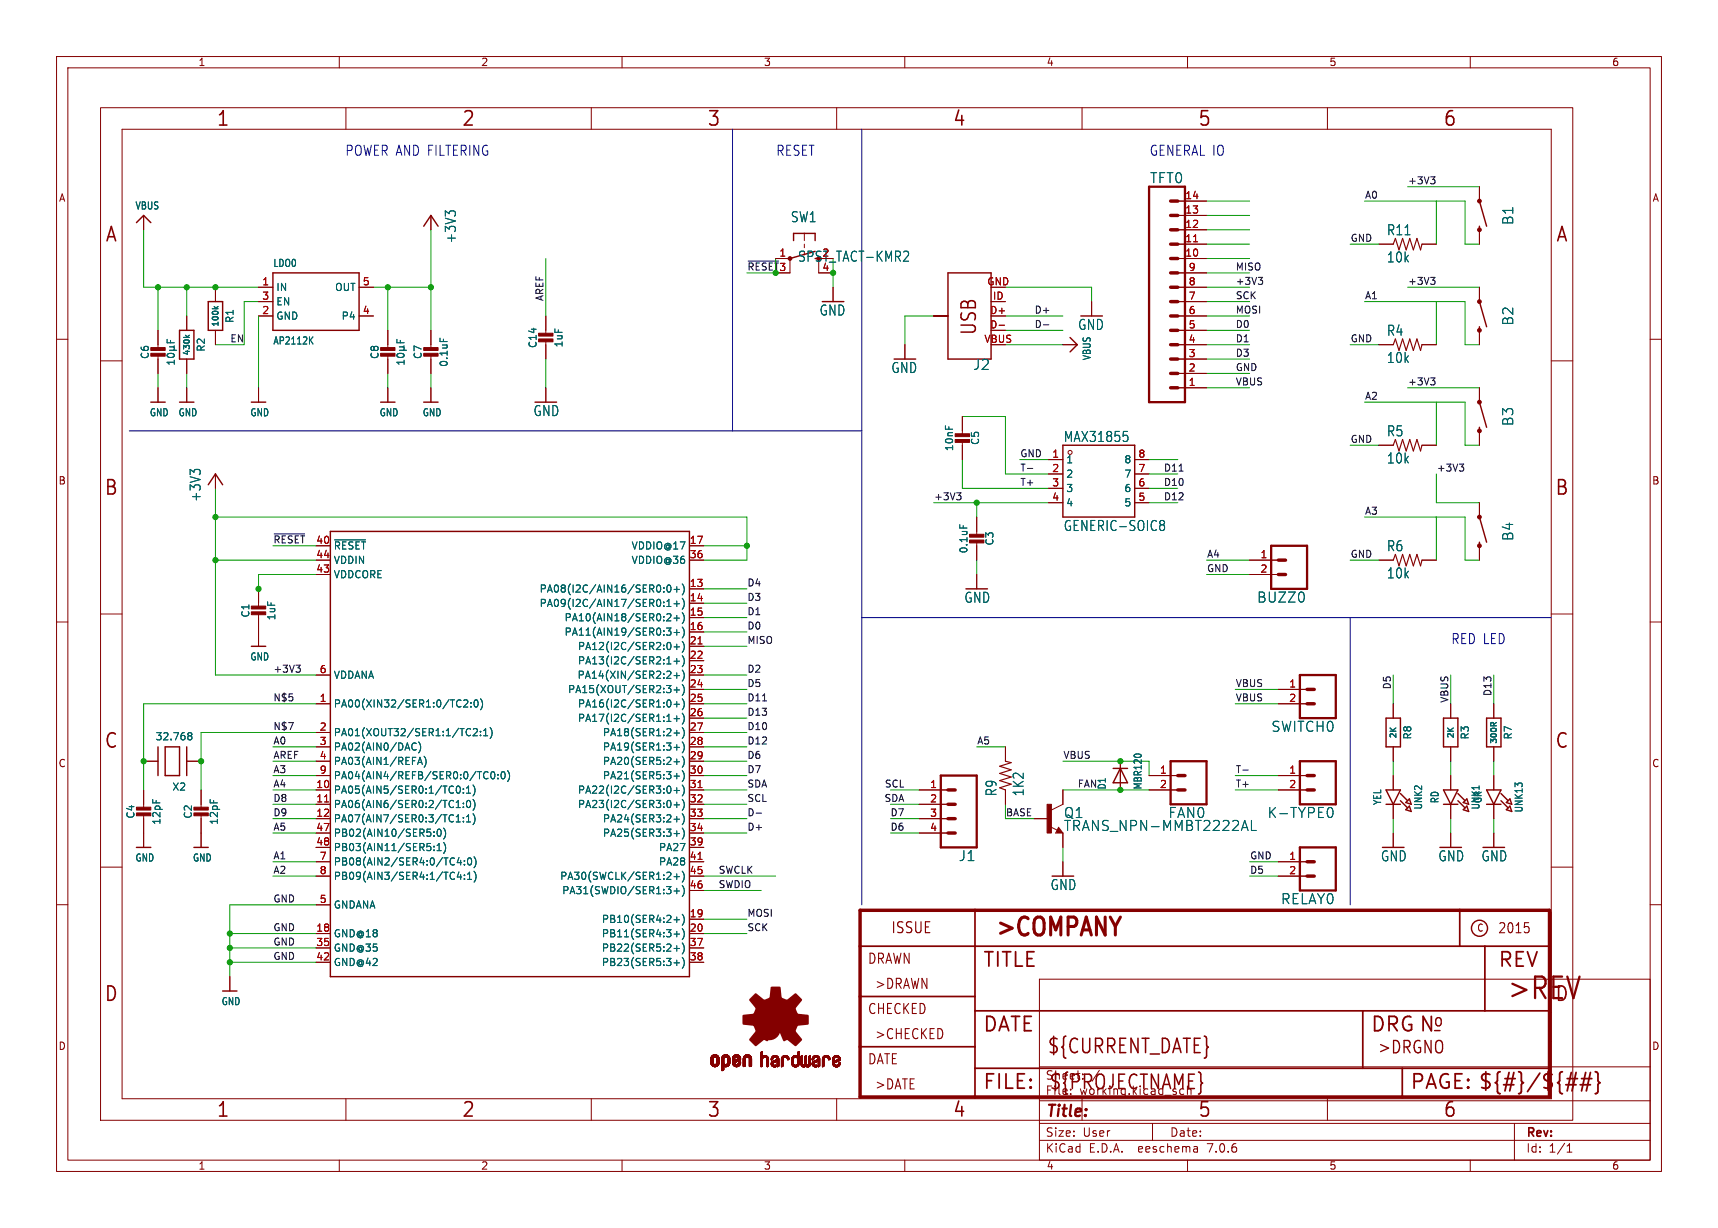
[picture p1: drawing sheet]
<svg xmlns="http://www.w3.org/2000/svg" width="304mm" height="217mm" viewBox="0 0 304 217" stroke-linecap="round" stroke-linejoin="round" font-family="sans-serif">
<defs><g id="words">
<text font-size="5.3" fill="#840000" x="266.4" y="177.3">&gt;REV</text>
<text font-size="4.4" fill="#840000" x="175.7" y="166.3">&gt;COMPANY</text>
<g font-size="3.5" fill="#840000">
<text x="38.2" y="22.7">1</text>
<text x="81.6" y="22.7">2</text>
<text x="125" y="22.7">3</text>
<text x="168.4" y="22.7">4</text>
<text x="211.8" y="22.7">5</text>
<text x="255.1" y="22.7">6</text>
<text x="18.5" y="43.1">A</text>
<text x="275" y="43.1">A</text>
<text x="173" y="59.4" transform="rotate(-90 173 59.4)">USB</text>
<text x="18.3" y="87.9">B</text>
<text x="274.9" y="87.9">B</text>
<text x="18.3" y="132.7">C</text>
<text x="274.9" y="132.7">C</text>
<text x="173.7" y="171.4">TITLE</text>
<text x="264.8" y="171.4">REV</text>
<text x="18.3" y="177.4">D</text>
<text x="274.9" y="177.4">D</text>
<text x="173.7" y="182.9">DATE</text>
<text x="242.3" y="182.9">DRG N</text>
<text x="185.1" y="186.7">${CURRENT_DATE}</text>
<text x="38.2" y="197.9">1</text>
<text x="81.6" y="197.9">2</text>
<text x="125" y="197.9">3</text>
<text x="168.4" y="197.9">4</text>
<text x="173.7" y="193">FILE:</text>
<text x="185.4" y="193">${PROJECTNAME}</text>
<text x="211.8" y="197.9">5</text>
<text x="249.3" y="193">PAGE: ${#}/${##}</text>
<text x="255.1" y="197.9">6</text>
</g>
<g font-size="3" fill="#840000">
<text x="253.4" y="181.9">o</text>
<text x="243.5" y="186.6">&gt;DRGNO</text>
</g>
<text font-size="2.8" fill="#840000" x="184.8" y="198.1">Title:</text>
<text font-size="2.7" fill="#840000" x="157.5" y="165.3">ISSUE</text>
<g font-size="2.5" fill="#0000c2">
<text x="61" y="27.7">POWER AND FILTERING</text>
<text x="137.2" y="27.7">RESET</text>
<text x="203.2" y="27.7">GENERAL IO</text>
<text x="256.5" y="114.1">RED LED</text>
</g>
<g font-size="2.5" fill="#006464">
<text x="203.3" y="32.6">TFT0</text>
<text x="139.8" y="39.5">SW1</text>
<text x="245.2" y="41.8">R11</text>
<text x="267.8" y="39.9" transform="rotate(-90 267.8 39.9)">B1</text>
<text x="80.8" y="43.1" transform="rotate(-90 80.8 43.1)">+3V3</text>
<text x="245.2" y="46.6">10k</text>
<text x="144.8" y="56">GND</text>
<text x="190.6" y="58.6">GND</text>
<text x="245.2" y="59.6">R4</text>
<text x="267.8" y="57.7" transform="rotate(-90 267.8 57.7)">B2</text>
<text x="172" y="65.6">J2</text>
<text x="245.2" y="64.4">10k</text>
<text x="157.5" y="66.2">GND</text>
<text x="94.2" y="73.8">GND</text>
<text x="245.2" y="77.4">R5</text>
<text x="267.8" y="75.4" transform="rotate(-90 267.8 75.4)">B3</text>
<text x="188" y="78.4">MAX31855</text>
<text x="245.2" y="82.2">10k</text>
<text x="35.7" y="88.8" transform="rotate(-90 35.7 88.8)">+3V3</text>
<text x="188" y="94.1">GENERIC-SOIC8</text>
<text x="267.8" y="95.8" transform="rotate(-90 267.8 95.8)">B4</text>
<text x="245.2" y="97.7">R6</text>
<text x="170.4" y="106.8">GND</text>
<text x="222.2" y="106.8">BUZZ0</text>
<text x="245.2" y="102.5">10k</text>
<text x="224.8" y="129.6">SWITCH0</text>
<text x="176.4" y="140.9" transform="rotate(-90 176.4 140.9)">R9</text>
<text x="181.2" y="140.9" transform="rotate(-90 181.2 140.9)">1K2</text>
<text x="188.1" y="144.9">Q1</text>
<text x="188.1" y="147.2">TRANS_NPN-MMBT2222AL</text>
<text x="206.5" y="144.9">FAN0</text>
<text x="224.1" y="144.9">K-TYPE0</text>
<text x="169.5" y="152.5">J1</text>
<text x="244.1" y="152.5">GND</text>
<text x="254.3" y="152.5">GND</text>
<text x="261.9" y="152.5">GND</text>
<text x="185.7" y="157.6">GND</text>
<text x="226.4" y="160.1">RELAY0</text>
</g>
<g font-size="2.5" fill="#840000">
<text x="141" y="46.5">SPST_TACT-KMR2</text>
<text x="264.8" y="165.3">2015</text>
<text x="153.4" y="170.7">DRAWN</text>
<text x="153.4" y="179.6">CHECKED</text>
<text x="154.6" y="175.2">&gt;DRAWN</text>
<text x="154.6" y="184">&gt;CHECKED</text>
<text x="153.4" y="188.5">DATE</text>
<text x="154.6" y="192.9">&gt;DATE</text>
</g>
<g font-size="2.1" fill="#840000">
<text x="184.8" y="191.1">Sheet:</text>
<text x="193" y="191.1">/</text>
<text x="184.8" y="193.8">File:</text>
<text x="190.9" y="193.8">working.kicad_sch</text>
<text x="184.8" y="201.2">Size:</text>
<text x="191.5" y="201.2">User</text>
<text x="206.8" y="201.2">Date:</text>
<text x="269.8" y="201.5">Rev:</text>
<text x="184.8" y="204">KiCad</text>
<text x="192.5" y="204">E.D.A.</text>
<text x="201.4" y="204">eeschema</text>
<text x="213.8" y="204">7.0.6</text>
<text x="269.8" y="204">Id:</text>
<text x="273.9" y="204">1/1</text>
</g>
<g font-size="1.8" fill="#840000">
<text x="35" y="11.9">1</text>
<text x="85" y="11.9">2</text>
<text x="135" y="11.9">3</text>
<text x="185" y="11.9">4</text>
<text x="235" y="11.9">5</text>
<text x="285" y="11.9">6</text>
<text x="10.3" y="35.9">A</text>
<text x="292.2" y="35.9">A</text>
<text x="10.3" y="85.9">B</text>
<text x="292.1" y="85.9">B</text>
<text x="10.3" y="135.9">C</text>
<text x="292.1" y="135.9">C</text>
<text x="261.1" y="165">C</text>
<text x="10.3" y="185.9">D</text>
<text x="292.1" y="185.9">D</text>
<text x="35" y="207">1</text>
<text x="85" y="207">2</text>
<text x="135" y="207">3</text>
<text x="185" y="207">4</text>
<text x="235" y="207">5</text>
<text x="285" y="207">6</text>
</g>
<g font-size="1.8" fill="#a90000">
<text x="209.5" y="35.3">14</text>
<text x="209.5" y="40.4">12</text>
<text x="209.5" y="37.8">13</text>
<text x="137.7" y="45.5">1</text>
<text x="145.3" y="45.5">2</text>
<text x="209.5" y="45.5">10</text>
<text x="209.5" y="42.9">11</text>
<text x="46.3" y="50.5">1</text>
<text x="46.3" y="53.1">3</text>
<text x="64.1" y="50.5">5</text>
<text x="137.7" y="48">3</text>
<text x="145.3" y="48">4</text>
<text x="174.5" y="50.5">GND</text>
<text x="175.5" y="53.1">ID</text>
<text x="210.1" y="53.1">7</text>
<text x="210.1" y="50.5">8</text>
<text x="210.1" y="48">9</text>
<text x="46.3" y="55.6">2</text>
<text x="64.1" y="55.6">4</text>
<text x="175" y="55.6">D+</text>
<text x="175" y="58.2">D-</text>
<text x="210.1" y="58.2">5</text>
<text x="210.1" y="55.6">6</text>
<text x="174" y="60.7">VBUS</text>
<text x="210.1" y="65.8">2</text>
<text x="210.1" y="63.2">3</text>
<text x="210.1" y="60.7">4</text>
<text x="210.1" y="68.3">1</text>
<text x="186" y="81">1</text>
<text x="186" y="83.6">2</text>
<text x="201.2" y="83.6">7</text>
<text x="201.2" y="81">8</text>
<text x="186" y="86.1">3</text>
<text x="186" y="88.6">4</text>
<text x="201.2" y="88.6">5</text>
<text x="201.2" y="86.1">6</text>
<text x="55.8" y="101.3">43</text>
<text x="55.8" y="98.8">44</text>
<text x="55.8" y="96.3">40</text>
<text x="121.9" y="96.3">17</text>
<text x="121.9" y="98.8">36</text>
<text x="222.8" y="98.8">1</text>
<text x="222.8" y="101.3">2</text>
<text x="121.9" y="103.9">13</text>
<text x="121.9" y="106.4">14</text>
<text x="121.9" y="109">15</text>
<text x="121.9" y="111.5">16</text>
<text x="56.4" y="119.1">6</text>
<text x="121.9" y="114">21</text>
<text x="121.9" y="116.6">22</text>
<text x="121.9" y="119.1">23</text>
<text x="56.4" y="124.2">1</text>
<text x="121.9" y="121.7">24</text>
<text x="121.9" y="124.2">25</text>
<text x="227.9" y="121.7">1</text>
<text x="227.9" y="124.2">2</text>
<text x="56.4" y="129.3">2</text>
<text x="56.4" y="131.8">3</text>
<text x="121.9" y="126.7">26</text>
<text x="121.9" y="129.3">27</text>
<text x="121.9" y="131.8">28</text>
<text x="56.4" y="134.4">4</text>
<text x="56.4" y="136.9">9</text>
<text x="121.9" y="134.4">29</text>
<text x="121.9" y="136.9">30</text>
<text x="205" y="136.9">1</text>
<text x="227.9" y="136.9">1</text>
<text x="55.8" y="139.4">10</text>
<text x="55.8" y="142">11</text>
<text x="121.9" y="139.4">31</text>
<text x="121.9" y="142">32</text>
<text x="164.4" y="139.4">1</text>
<text x="164.4" y="142">2</text>
<text x="205" y="139.4">2</text>
<text x="227.9" y="139.4">2</text>
<text x="55.8" y="144.5">12</text>
<text x="55.8" y="147.1">47</text>
<text x="55.8" y="149.6">48</text>
<text x="121.9" y="144.5">33</text>
<text x="121.9" y="147.1">34</text>
<text x="121.9" y="149.6">39</text>
<text x="164.4" y="144.5">3</text>
<text x="164.4" y="147.1">4</text>
<text x="56.4" y="152.1">7</text>
<text x="56.4" y="154.7">8</text>
<text x="121.9" y="152.1">41</text>
<text x="121.9" y="154.7">45</text>
<text x="227.9" y="152.1">1</text>
<text x="227.9" y="154.7">2</text>
<text x="56.4" y="159.8">5</text>
<text x="121.9" y="157.2">46</text>
<text x="55.8" y="164.8">18</text>
<text x="55.8" y="167.4">35</text>
<text x="121.9" y="162.3">19</text>
<text x="121.9" y="164.8">20</text>
<text x="121.9" y="167.4">37</text>
<text x="55.8" y="169.9">42</text>
<text x="121.9" y="169.9">38</text>
</g>
<g font-size="1.8" fill="#006464">
<text x="23.8" y="37.3">VBUS</text>
<text x="48.2" y="47.4">LDO0</text>
<text x="48.8" y="51.7">IN</text>
<text x="59.2" y="51.7">OUT</text>
<text x="41.5" y="57.2" transform="rotate(-90 41.5 57.2)">R1</text>
<text x="48.8" y="56.7">GND</text>
<text x="48.8" y="54.2">EN</text>
<text x="60.3" y="56.7">P4</text>
<text x="26.5" y="63.6" transform="rotate(-90 26.5 63.6)">C6</text>
<text x="36.4" y="62.3" transform="rotate(-90 36.4 62.3)">R2</text>
<text x="48.2" y="61.1">AP2112K</text>
<text x="67.2" y="63.6" transform="rotate(-90 67.2 63.6)">C8</text>
<text x="74.8" y="63.6" transform="rotate(-90 74.8 63.6)">C7</text>
<text x="79.4" y="65" transform="rotate(-90 79.4 65)">0.1uF</text>
<text x="95.1" y="61.7" transform="rotate(-90 95.1 61.7)">C14</text>
<text x="99.7" y="61.5" transform="rotate(-90 99.7 61.5)">1uF</text>
<text x="193.1" y="63.8" transform="rotate(-90 193.1 63.8)">VBUS</text>
<text x="26.4" y="73.8">GND</text>
<text x="31.5" y="73.8">GND</text>
<text x="44.2" y="73.8">GND</text>
<text x="67" y="73.8">GND</text>
<text x="74.6" y="73.8">GND</text>
<text x="168.7" y="79.9" transform="rotate(-90 168.7 79.9)">10nF</text>
<text x="173.3" y="78.8" transform="rotate(-90 173.3 78.8)">C5</text>
<text x="188.5" y="82.1">1</text>
<text x="198.7" y="82.1">8</text>
<text x="188.5" y="84.7">2</text>
<text x="188.5" y="87.2">3</text>
<text x="188.5" y="89.8">4</text>
<text x="198.7" y="89.8">5</text>
<text x="198.7" y="87.2">6</text>
<text x="198.7" y="84.7">7</text>
<text x="58.9" y="97.4">~{RESET}</text>
<text x="58.9" y="99.9">VDDIN</text>
<text x="111.6" y="97.4">VDDIO@17</text>
<text x="111.6" y="99.9">VDDIO@36</text>
<text x="171.3" y="98" transform="rotate(-90 171.3 98)">0.1uF</text>
<text x="175.9" y="96.6" transform="rotate(-90 175.9 96.6)">C3</text>
<text x="58.9" y="102.5">VDDCORE</text>
<text x="95.3" y="105">PA08(I2C/AIN16/SER0:0+)</text>
<text x="95.3" y="107.5">PA09(I2C/AIN17/SER0:1+)</text>
<text x="44.3" y="109.3" transform="rotate(-90 44.3 109.3)">C1</text>
<text x="48.9" y="109.8" transform="rotate(-90 48.9 109.8)">1uF</text>
<text x="99.7" y="110.1">PA10(AIN18/SER0:2+)</text>
<text x="99.7" y="112.6">PA11(AIN19/SER0:3+)</text>
<text x="44.2" y="117">GND</text>
<text x="102.1" y="115.2">PA12(I2C/SER2:0+)</text>
<text x="102.1" y="117.7">PA13(I2C/SER2:1+)</text>
<text x="58.9" y="125.3">PA00(XIN32/SER1:0/TC2:0)</text>
<text x="58.9" y="120.2">VDDANA</text>
<text x="100.3" y="122.8">PA15(XOUT/SER2:3+)</text>
<text x="102" y="120.2">PA14(XIN/SER2:2+)</text>
<text x="102.1" y="125.3">PA16(I2C/SER1:0+)</text>
<text x="27.4" y="131.1">32.768</text>
<text x="58.9" y="130.4">PA01(XOUT32/SER1:1/TC2:1)</text>
<text x="102.1" y="127.9">PA17(I2C/SER1:1+)</text>
<text x="106.5" y="130.4">PA18(SER1:2+)</text>
<text x="249.8" y="130.9" transform="rotate(-90 249.8 130.9)">R8</text>
<text x="259.9" y="130.9" transform="rotate(-90 259.9 130.9)">R3</text>
<text x="267.6" y="130.9" transform="rotate(-90 267.6 130.9)">R7</text>
<text x="58.9" y="132.9">PA02(AIN0/DAC)</text>
<text x="58.9" y="135.5">PA03(AIN1/REFA)</text>
<text x="106.5" y="132.9">PA19(SER1:3+)</text>
<text x="106.5" y="135.5">PA20(SER5:2+)</text>
<text x="30.4" y="140">X2</text>
<text x="58.9" y="140.6">PA05(AIN5/SER0:1/TC0:1)</text>
<text x="58.9" y="143.1">PA06(AIN6/SER0:2/TC1:0)</text>
<text x="58.9" y="138">PA04(AIN4/REFB/SER0:0/TC0:0)</text>
<text x="102.1" y="140.6">PA22(I2C/SER3:0+)</text>
<text x="102.1" y="143.1">PA23(I2C/SER3:0+)</text>
<text x="106.5" y="138">PA21(SER5:3+)</text>
<text x="195.7" y="139.7" transform="rotate(-90 195.7 139.7)">D1</text>
<text x="202.1" y="139.7" transform="rotate(-90 202.1 139.7)">MBR120</text>
<text x="244.4" y="142.5" transform="rotate(-90 244.4 142.5)">YEL</text>
<text x="251.7" y="143.3" transform="rotate(-90 251.7 143.3)">UNK2</text>
<text x="254.6" y="142.2" transform="rotate(-90 254.6 142.2)">RD</text>
<text x="261.8" y="143.3" transform="rotate(-90 261.8 143.3)">UNK1</text>
<text x="262.2" y="142.2" transform="rotate(-90 262.2 142.2)">GR</text>
<text x="269.5" y="143.8" transform="rotate(-90 269.5 143.8)">UNK13</text>
<text x="24" y="144.9" transform="rotate(-90 24 144.9)">C4</text>
<text x="28.6" y="146" transform="rotate(-90 28.6 146)">12pF</text>
<text x="34.1" y="144.9" transform="rotate(-90 34.1 144.9)">C2</text>
<text x="38.7" y="146" transform="rotate(-90 38.7 146)">12pF</text>
<text x="58.9" y="145.6">PA07(AIN7/SER0:3/TC1:1)</text>
<text x="58.9" y="148.2">PB02(AIN10/SER5:0)</text>
<text x="106.5" y="145.6">PA24(SER3:2+)</text>
<text x="106.5" y="148.2">PA25(SER3:3+)</text>
<text x="23.8" y="152.6">GND</text>
<text x="34" y="152.6">GND</text>
<text x="58.9" y="150.7">PB03(AIN11/SER5:1)</text>
<text x="58.9" y="153.3">PB08(AIN2/SER4:0/TC4:0)</text>
<text x="58.9" y="155.8">PB09(AIN3/SER4:1/TC4:1)</text>
<text x="99" y="155.8">PA30(SWCLK/SER1:2+)</text>
<text x="116.4" y="150.7">PA27</text>
<text x="116.4" y="153.3">PA28</text>
<text x="58.9" y="160.9">GNDANA</text>
<text x="99.3" y="158.3">PA31(SWDIO/SER1:3+)</text>
<text x="58.9" y="166">GND@18</text>
<text x="106.3" y="163.4">PB10(SER4:2+)</text>
<text x="106.3" y="166">PB11(SER4:3+)</text>
<text x="58.9" y="168.5">GND@35</text>
<text x="58.9" y="171">GND@42</text>
<text x="106.3" y="168.5">PB22(SER5:2+)</text>
<text x="106.3" y="171">PB23(SER5:3+)</text>
<text x="39.1" y="178">GND</text>
</g>
<g font-size="1.7" fill="#0f0f0f">
<text x="241.3" y="35.2">A0</text>
<text x="248.9" y="32.7">+3V3</text>
<text x="218.4" y="47.9">MISO</text>
<text x="238.8" y="42.8">GND</text>
<text x="96.2" y="53.3" transform="rotate(-90 96.2 53.3)">AREF</text>
<text x="218.4" y="50.5">+3V3</text>
<text x="218.4" y="53">SCK</text>
<text x="241.3" y="53">A1</text>
<text x="248.9" y="50.5">+3V3</text>
<text x="182.9" y="58.1">D-</text>
<text x="182.9" y="55.5">D+</text>
<text x="218.4" y="55.5">MOSI</text>
<text x="218.4" y="58.1">D0</text>
<text x="40.6" y="60.6">EN</text>
<text x="218.4" y="63.2">D3</text>
<text x="218.4" y="60.6">D1</text>
<text x="218.4" y="65.7">GND</text>
<text x="238.8" y="60.6">GND</text>
<text x="218.4" y="68.2">VBUS</text>
<text x="241.3" y="70.8">A2</text>
<text x="248.9" y="68.2">+3V3</text>
<text x="180.3" y="83.5">T-</text>
<text x="180.3" y="80.9">GND</text>
<text x="205.7" y="83.5">D11</text>
<text x="238.8" y="78.4">GND</text>
<text x="254" y="83.5">+3V3</text>
<text x="165.1" y="88.6">+3V3</text>
<text x="180.3" y="86">T+</text>
<text x="205.7" y="86">D10</text>
<text x="205.7" y="88.6">D12</text>
<text x="241.3" y="91.1">A3</text>
<text x="48.3" y="96.2">~{RESET}40</text>
<text x="213.4" y="101.3">GND</text>
<text x="213.4" y="98.7">A4</text>
<text x="238.8" y="98.7">GND</text>
<text x="132.1" y="106.3">D3</text>
<text x="132.1" y="103.8">D4</text>
<text x="132.1" y="111.4">D0</text>
<text x="132.1" y="114">MISO</text>
<text x="132.1" y="108.9">D1</text>
<text x="48.3" y="119">+3V3</text>
<text x="132.1" y="119">D2</text>
<text x="48.3" y="124.1">N$5</text>
<text x="132.1" y="121.6">D5</text>
<text x="132.1" y="124.1">D11</text>
<text x="218.4" y="121.6">VBUS</text>
<text x="218.4" y="124.1">VBUS</text>
<text x="246" y="122" transform="rotate(-90 246 122)">D5</text>
<text x="256.2" y="124.4" transform="rotate(-90 256.2 124.4)">VBUS</text>
<text x="263.8" y="123.2" transform="rotate(-90 263.8 123.2)">D13</text>
<text x="48.3" y="131.7">A0</text>
<text x="48.3" y="129.2">N$7</text>
<text x="132.1" y="129.2">D10</text>
<text x="132.1" y="126.7">D13</text>
<text x="132.1" y="131.7">D12</text>
<text x="172.7" y="131.7">A5</text>
<text x="48.3" y="134.3">AREF</text>
<text x="48.3" y="136.8">A3</text>
<text x="132.1" y="136.8">D7</text>
<text x="132.1" y="134.3">D6</text>
<text x="188" y="134.3">VBUS</text>
<text x="218.4" y="136.8">T-</text>
<text x="48.3" y="139.4">A4</text>
<text x="48.3" y="141.9">D8</text>
<text x="132.1" y="141.9">SCL</text>
<text x="132.1" y="139.4">SDA</text>
<text x="156.3" y="141.9">SDA</text>
<text x="156.4" y="139.4">SCL</text>
<text x="190.5" y="139.4">FAN</text>
<text x="218.4" y="139.4">T+</text>
<text x="48.3" y="144.4">D9</text>
<text x="48.3" y="147">A5</text>
<text x="132.1" y="144.4">D-</text>
<text x="132.1" y="147">D+</text>
<text x="157.4" y="144.4">D7</text>
<text x="157.4" y="147">D6</text>
<text x="177.8" y="144.4">BASE</text>
<text x="48.3" y="152.1">A1</text>
<text x="48.3" y="154.6">A2</text>
<text x="127" y="154.6">SWCLK</text>
<text x="221" y="154.6">D5</text>
<text x="221" y="152.1">GND</text>
<text x="48.3" y="159.7">GND</text>
<text x="127" y="157.1">SWDIO</text>
<text x="48.3" y="164.8">GND</text>
<text x="48.3" y="167.3">GND</text>
<text x="132.1" y="164.8">SCK</text>
<text x="132.1" y="162.2">MOSI</text>
<text x="48.3" y="169.8">GND</text>
</g>
<text font-size="1.7" fill="#009600" x="132.1" y="47.9">~{RESET}</text>
<g font-size="1.4" fill="#006464">
<text x="38.9" y="57.9" transform="rotate(-90 38.9 57.9)">100k</text>
<text x="33.8" y="63" transform="rotate(-90 33.8 63)">430k</text>
<text x="247.2" y="130.7" transform="rotate(-90 247.2 130.7)">2K</text>
<text x="257.4" y="130.7" transform="rotate(-90 257.4 130.7)">2K</text>
<text x="265" y="131.7" transform="rotate(-90 265 131.7)">300R</text>
</g>
</g></defs>
<g fill="none" stroke="#840000" stroke-width=".18">
<path d="M10 10h283.8v197.2h-283.8zM12 12h279.8v193.2h-279.8zM17.8 19h260.3v179.1h-260.3zM60 10v2M61.2 19v3.9M104.6 19v3.9M110 10v2M148 19v3.9M160 10v2M191.3 19v3.9M210 10v2M234.7 19v3.9"/>
<path d="M260 10v2M21.6 22.9h252.7v171.4h-252.7zM25.4 38.1v2.5M76.2 38.1v2.5M208.3 38.1h5.1M208.3 35.6h5.1M261.6 33v2.6M10 60h2M27.9 58.4v3.3M33 55.9v2.5M38.1 50.8v2.5M38.1 58.4v2.6"/>
<path d="M45.7 53.3h2.6M45.7 55.9h2.6M45.7 50.8h2.6M63.5 55.9h2.5M63.5 50.8h2.5M68.6 58.4v3.3M76.2 58.4v3.3M96.5 55.9v3.3M137.2 45.7h2.5v2.6M142.2 41.3v1.2M142.2 43.2v.6M144.8 45.7v2.6h2.5"/>
<path d="M147.3 50.8v2.5M165.1 55.9h2.5M175.3 58.4h2.5M175.3 53.3h2.5M193 53.3v2.6M208.3 43.2h5.1M208.3 58.4h5.1M208.3 53.3h5.1M208.3 55.9h5.1M208.3 45.7h5.1M208.3 40.6h5.1M208.3 50.8h5.1"/>
<path d="M208.3 48.3h5.1M243.8 43.2h2.6M251.5 43.2h2.5M261.6 40.6v2.6M261.6 50.8v2.5M261.6 58.4v2.6M291.8 60h2M17.8 63.8h3.8M27.9 62.7v3.3M27.9 68.6v2.5M33 63.5v2.5M33 68.6v2.5"/>
<path d="M45.7 68.6v2.5M68.6 62.7v3.3M68.6 68.6v2.5M76.2 62.7v3.3M76.2 68.6v2.5M96.5 60.2v3.3M96.5 68.6v2.5M160 61v2.5M170.2 73.7v3.3M170.2 78v3.3M188 61h2.5M208.3 61h5.1"/>
<path d="M208.3 68.6h5.1M208.3 66h5.1M208.3 63.5h5.1M243.8 78.7h2.6M243.8 61h2.6M251.5 78.7h2.5M251.5 61h2.5M261.6 68.6v2.5M261.6 76.2v2.5M274.3 63.8h3.8M38.1 83.8v2.6M55.9 99.1h2.5"/>
<path d="M55.9 96.5h2.5M121.9 99.1h2.6M121.9 96.5h2.6M172.7 91.4v3.3M172.7 95.8v3.3M185.4 81.3h2.6M185.4 83.8h2.6M185.4 86.4h2.6M185.4 88.9h2.6M200.7 81.3h2.5M200.7 83.8h2.5M200.7 86.4h2.5"/>
<path d="M200.7 88.9h2.5M221 99.1h5.1M243.8 99.1h2.6M251.5 99.1h2.5M261.6 88.9v2.5M261.6 96.5v2.6M10 110h2M17.8 108.6h3.8M45.7 104.1v3.3M45.7 108.5v5.8M55.9 101.6h2.5M55.9 119.4h2.5"/>
<path d="M121.9 104.1h2.6M121.9 106.7h2.6M121.9 109.2h2.6M121.9 111.8h2.6M121.9 114.3h2.6M121.9 116.8h2.6M121.9 119.4h2.6M172.7 101.6v2.5M221 101.6h5.1M274.3 108.6h3.8M291.8 110h2M25.4 134.6h2.5"/>
<path d="M25.4 139.7v3.3M33 134.6h2.6M35.6 139.7v3.3M55.9 134.6h2.5M55.9 137.2h2.5M55.9 139.7h2.5M55.9 124.5h2.5M55.9 129.5h2.5M55.9 132.1h2.5M121.9 134.6h2.6M121.9 137.2h2.6M121.9 139.7h2.6"/>
<path d="M121.9 121.9h2.6M121.9 124.5h2.6M121.9 129.5h2.6M121.9 127h2.6M121.9 132.1h2.6M162.6 139.7h5M177.8 132.1v2.5M177.8 139.7v2.5M188 139.7v2.5l-2.1 1.1M198.1 134.6v5.1M203.2 137.2h5.1M203.2 139.7h5.1"/>
<path d="M226.1 137.2h5M226.1 139.7h5M226.1 121.9h5M226.1 124.5h5M246.4 124.5v2.5M246.4 132.1v2.5M246.4 137.2v2.5M256.5 124.5v2.5M256.5 132.1v2.5M256.5 137.2v2.5M264.2 124.5v2.5M264.2 132.1v2.5"/>
<path d="M264.2 137.2v2.5M10 160h2M17.8 153.4h3.8M25.4 144v5.9M35.6 144v5.9M55.9 147.3h2.5M55.9 144.8h2.5M55.9 142.2h2.5M55.9 152.4h2.5M55.9 154.9h2.5M55.9 149.9h2.5M121.9 147.3h2.6"/>
<path d="M121.9 144.8h2.6M121.9 142.2h2.6M121.9 152.4h2.6M121.9 154.9h2.6M121.9 149.9h2.6M121.9 157.5h2.6M162.6 147.3h5M162.6 144.8h5M162.6 142.2h5M182.9 144.8h2.5M185.7 146.2l1.3 .6M187.2 146.3l.8 1h-1.3z"/>
<path d="M188 147.3v2.6M188 152.4v2.5M226.1 152.4h5M226.1 154.9h5M246.4 142.2v2.6M246.4 147.3v2.6M256.5 142.2v2.6M256.5 147.3v2.6M264.2 142.2v2.6M264.2 147.3v2.6M274.3 153.4h3.8M291.8 160h2"/>
<path d="M40.6 172.7v2.6M55.9 165.1h2.5M55.9 167.6h2.5M55.9 170.2h2.5M55.9 160h2.5M121.9 165.1h2.6M121.9 162.6h2.6M121.9 167.6h2.6M121.9 170.2h2.6M183.8 173.2h108v32h-108zM61.2 194.3v3.8M104.6 194.3v3.8"/>
<path d="M148 194.3v3.8M183.8 198.7h108M183.8 194.7h108M183.8 188.7h108M191.3 194.3v3.8M203.8 198.7v3M234.7 194.3v3.8M267.8 198.7v6.5M60 205.2v2M110 205.2v2M160 205.2v2M183.8 201.7h108"/>
<path d="M210 205.2v2M211.7 202.8l.1 1M211.8 203.7l-.2 .1M211.8 203.1l-.2 .1M260 205.2v2M277.1 203.8h.9M277.1 202.7l.5-.4v1.5"/>
<circle cx="189.2" cy="80" r=".36"/>
</g>
<path d="M246.4 43.2l.4-1 .6 2 .6-2 .7 2 .6-2 .6 2 .7-2 .6 2 .3-1M246.4 78.7l.4-1 .6 2.1 .6-2.1 .7 2.1 .6-2.1 .6 2.1 .7-2.1 .6 2.1 .3-1.1M246.4 61l.4-1.1 .6 2.1 .6-2.1 .7 2.1 .6-2.1 .6 2.1 .7-2.1 .6 2.1 .3-1M246.4 99.1l.4-1.1 .6 2.1 .6-2.1 .7 2.1 .6-2.1 .6 2.1 .7-2.1 .6 2.1 .3-1M177.8 134.6l1 .3-2 .6 2 .6-2 .7 2 .6-2 .6 2 .7-2 .6 1 .4" fill="none" stroke="#840000" stroke-width=".2"/>
<g fill="none" stroke="#840000" stroke-width=".25">
<path d="M24.1 39.4l1.3-1.3 1.3 1.3M261.6 35.6l1.3 4.4M31.7 58.4h2.6v5.1h-2.6zM36.8 53.3h2.6v5.1h-2.6zM48.3 48.3h15.2v10.1h-15.2zM74.9 40l1.3-1.9 1.3 1.9M140.3 42.5v-1.2h3.8v1.2M144.1 44.4l-4.4 1.3M167.6 48.3h7.7v15.2h-7.7zM189.2 59.7l1.3 1.3-1.3 1.2M261.6 40v.6M261.6 57.8v.6"/>
<path d="M261.6 53.3l1.3 4.5M26.7 71.1h2.5M31.7 71.1h2.6M44.4 71.1h2.6M67.3 71.1h2.5M74.9 71.1h2.6M188 78.7h12.7v12.7h-12.7zM261.6 75.6v.6M261.6 71.1l1.3 4.5M36.8 85.7l1.3-1.9 1.3 1.9M58.4 94h63.5v78.7h-63.5zM261.6 95.9v.6"/>
<path d="M261.6 91.4l1.3 4.5M44.4 114.3h2.6M27.9 132.1v5.1M29.2 132.1h2.5v5.1h-2.5zM33 132.1v5.1M196.8 135.9h2.6M198.1 135.9l1.3 2.5h-2.6zM245.1 127h2.5v5.1h-2.5zM245.1 139.7h2.5l-1.2 2.5zM255.3 127h2.5v5.1h-2.5zM255.3 139.7h2.5l-1.3 2.5zM262.9 127h2.5v5.1h-2.5z"/>
<path d="M262.9 139.7h2.5l-1.2 2.5zM24.1 149.9h2.6M34.3 149.9h2.5M187.2 146.8l.1 .3h-.4l.3-.5 .5 .6h-.8M245.1 142.2h2.5M247.6 140.3l1.3 1.3M247.6 141.6l1.3 1.3M248.6 141.9l.6-.6 .4 .9zM248.6 143.2l.6-.6 .4 .9zM255.3 142.2h2.5M257.8 140.3l1.3 1.3M257.8 141.6l1.3 1.3"/>
<path d="M258.8 141.9l.6-.6 .3 .9zM258.8 143.2l.6-.6 .3 .9zM262.9 142.2h2.5M265.4 140.3l1.3 1.3M265.4 141.6l1.3 1.3M266.4 141.9l.6-.6 .3 .9zM266.4 143.2l.6-.6 .3 .9zM39.4 175.3h2.5"/>
<circle cx="261.6" cy="164.2" r="1.42"/>
</g>
<g fill="none" stroke="#006464" stroke-width=".18">
<path d="M79.4 37.8l-.7-.5v.9M79.6 37.4h.8M55.3 59.6l-.6 .7M77.8 59.8v.6M160.4 44.4l.3 .4-.1 .4-.9 1h1M29.5 60v.6h1.3M29.7 62.6a.69 .69 0 0 1 1.1 .3 .72 .72 0 0 1-1.3-.1zM30 61.9h1.2M30 61.3h.6M30.2 60.2v.4M30.6 61.3l.2 .2v.3l-.2 .1M30.8 64.1h-1.3l.4 .3"/>
<path d="M30.8 63.7v.7M30.8 61.2l-.2 .1M54.9 60.1l.4 .7M70.2 60v.6h1.3M70.3 62.7a.75 .75 0 0 1 1.2 .2 .72 .72 0 0 1-1.3-.1zM70.6 61.9h1.3M70.6 61.3h.7M70.8 60.2v.4M71.3 61.3l.2 .2v.3l-.2 .1M71.5 63.7v.7M71.5 64.1h-1.3l.4 .3M71.5 61.2l-.2 .1"/>
<path d="M198.7 76.3h.7M199.2 77l.3 .3v.4l-.3 .4M34.3 83.5l-.7-.5v.9M34.5 83.1h.7M59.2 95.5h5.4M169.7 92.8v.6M205.4 92h.3l.2 .4-.2 .4M205.4 92.8h.3M205.7 92.8l.2 .3v.4l-.2 .3h-.3M117.4 103.9v.2M117.4 106.5v.1M117.4 104.6v.1"/>
<path d="M117.4 107.1v.2M117.9 111.1h.8l-.5 .5 .4 .1 .1 .4-.3 .2h-.4M117.9 120h.8M117.9 107.3h.8M117.9 106.4l.4-.4v1.3M117.9 117.4h.8M118 103.6l.2-.2a.68 .68 0 0 1 .5 .7 .68 .68 0 0 1-.5 .6l-.2-.1-.1-.4zM118.1 108.5l.4 .1 .2 .3-.8 .9h.8M118.5 113.7l.2 .4-.2 .7M118.6 118.8v.4M119.2 104.2h1M119.2 106.8h1"/>
<path d="M119.2 109.3h1M119.2 111.9h1M119.2 114.4h1M119.2 116.9h1M119.2 119.5h1M119.7 103.8v.9M119.7 106.3v1M119.7 108.8v1M119.7 111.4v.9M119.7 113.9v1M119.7 116.5v.9M119.7 119v1"/>
<path d="M120.6 103.3a1.46 1.46 0 0 1 0 1.9M120.6 105.8a1.46 1.46 0 0 1 0 1.9M120.6 108.3a1.46 1.46 0 0 1 0 2M120.6 110.9a1.46 1.46 0 0 1 0 1.9M120.6 113.4a1.46 1.46 0 0 1 0 2M120.6 116a1.46 1.46 0 0 1 0 1.9M120.6 118.5a1.46 1.46 0 0 1 0 1.9M33.3 130.1h.2M33.3 129.6h.4l.2 .1v.2l-.2 .2M33.5 130.1h.2M33.5 130.1l-.2 .1M33.7 130.1l.2 .3v.3l-.2 .1h-.4"/>
<path d="M73.1 131.5l.3-.1 .2 .1M73.6 132.5l-.2 .2-.3-.1M73.8 135.2l.5-1.3 .4 1.3M74 134.8h.6M74.1 131.3a1.47 1.47 0 0 1-.1 1.8M75 133.7a1.46 1.46 0 0 1 0 2M80.7 139.3l.3-.3a.68 .68 0 0 1 .4 .6 .68 .68 0 0 1-.4 .7l-.3-.3M81.9 139.5v.1M82 123.9l.5-.1 .2 .3-.8 .9h.8M82.5 139.4l.4-.4v1.3M83.3 124.9v.1M83.3 124.3v.1"/>
<path d="M83.7 129l.5-.2 .2 .4-.8 .9h.8M83.7 138.9a1.47 1.47 0 0 1-.1 1.9M83.9 123.9l.2-.1a.68 .68 0 0 1 .5 .6 .68 .68 0 0 1-.5 .6l-.2-.1-.1-.3zM85 123.6a1.46 1.46 0 0 1 0 1.9M85 130v.1M85 129.3v.2M85.5 130.1h.7M85.5 129.2l.4-.4v1.3M85.9 136.5l.4 .1M86.3 137.6l-.4 .1M86.7 128.7a1.46 1.46 0 0 1 0 1.9M87 136.5h.1a.68 .68 0 0 1 .4 .6 .68 .68 0 0 1-.4 .6 .84 .84 0 0 1-.1-1.2z"/>
<path d="M88.1 137.6v.1M88.1 137v.1M88.7 136.6l.2-.1a.68 .68 0 0 1 .4 .6 .68 .68 0 0 1-.4 .6l-.2-.1-.1-.3zM89.8 136.3a1.46 1.46 0 0 1 0 1.9M117.9 127.6h.8M118.5 123.8l.2 .5-.2 .7M118.5 139.1l.2 .4-.2 .7M119.2 122h1M119.2 124.6h1M119.2 127.1h1M119.2 129.6h1M119.2 132.2h1"/>
<path d="M119.2 134.7h1M119.2 137.3h1M119.2 139.8h1M119.7 121.5v1M119.7 124.1v.9M119.7 126.6v1M119.7 129.2v.9M119.7 131.7v1M119.7 134.2v1M119.7 136.8v.9M119.7 139.3v1M120.6 121a1.46 1.46 0 0 1 0 2"/>
<path d="M120.6 123.6a1.46 1.46 0 0 1 0 1.9M120.6 126.1a1.46 1.46 0 0 1 0 2M120.6 128.7a1.46 1.46 0 0 1 0 1.9M120.6 131.2a1.46 1.46 0 0 1 0 1.9M120.6 133.7a1.46 1.46 0 0 1 0 2M120.6 136.3a1.46 1.46 0 0 1 0 1.9M120.6 138.8a1.46 1.46 0 0 1 0 2M76.7 147.1v.1M76.7 149.7v.1M76.7 147.8v.1M76.7 150.3v.1M77.3 149.5l.4-.3v1.2"/>
<path d="M77.3 150.4h.7M77.4 146.8l.2-.2a.68 .68 0 0 1 .4 .7 .68 .68 0 0 1-.4 .6l-.2-.1-.1-.4zM78.4 149a1.46 1.46 0 0 1 0 1.9M78.5 146.5a1.47 1.47 0 0 1-.1 1.9M80.7 142.8h.7M80.7 141.9l.3-.4v1.3M80.7 144.5l.3-.4v1.3M80.7 145.4h.7M81.2 151.6l-.3 1h.7M81.2 154.2l-.3 .9h.7M81.5 152.1v.9M81.5 154.7v.8"/>
<path d="M81.9 140.2v.1M81.9 142v.2M81.9 142.7v.1M81.9 144.6v.1M81.9 145.2v.2M82.1 152.9v.1M82.1 152.2v.1M82.1 154.7v.2M82.1 155.4v.1M82.5 140.3h.7M82.5 144.5l.4-.4v1.3M82.5 145.4h.7"/>
<path d="M82.6 141.7l.2-.2a.68 .68 0 0 1 .4 .7 .68 .68 0 0 1-.4 .6l-.2-.1-.1-.4zM82.7 155.5h.7M82.7 154.6l.3-.4v1.3M82.8 151.8l.2-.1a.68 .68 0 0 1 .4 .6 .68 .68 0 0 1-.4 .7l-.2-.1-.1-.4zM83.6 143.9a1.46 1.46 0 0 1 0 1.9M83.6 141.4a1.46 1.46 0 0 1 0 1.9M83.8 151.5a1.46 1.46 0 0 1 0 2M83.8 154.1a1.46 1.46 0 0 1 0 1.9M118.5 141.6l.2 .4-.2 .8M119.2 142.3h1M119.2 144.9h1M119.2 147.4h1"/>
<path d="M119.2 155h1M119.2 157.6h1M119.7 141.9v.9M119.7 144.4v1M119.7 146.9v1M119.7 154.6v.9M119.7 157.1v1M120.6 141.4a1.46 1.46 0 0 1 0 1.9M120.6 143.9a1.46 1.46 0 0 1 0 1.9M120.6 146.4a1.46 1.46 0 0 1 0 2M120.6 154.1a1.46 1.46 0 0 1 0 1.9M120.6 156.6a1.46 1.46 0 0 1 0 1.9"/>
<path d="M219.7 146.4h.8M220.1 145.1l.6 1.8M221.3 145.1v1.8h.9M235.1 142.8h.2a1.11 1.11 0 0 1 0 1.8h-.2M119.2 162.7h1M119.2 165.2h1M119.2 167.7h1M119.2 170.3h1M119.7 162.2v.9M119.7 164.7v1M119.7 167.3v.9M119.7 169.8v1"/>
<path d="M120.6 161.7a1.46 1.46 0 0 1 0 1.9M120.6 164.2a1.46 1.46 0 0 1 0 2M120.6 166.8a1.46 1.46 0 0 1 0 1.9M120.6 169.3a1.46 1.46 0 0 1 0 1.9"/>
</g>
<g fill="#840000" stroke="#840000" stroke-width=".18">
<path d="M125.7 188h.4z"/>
<path d="M125.7 187.9l.4 .1z"/>
<path d="M125.7 187.9h.4z"/>
<path d="M125.7 187.8l.4 .1z"/>
<path d="M125.7 187.8h.4z"/>
<path d="M125.7 187.7l.4 .1z"/>
<path d="M125.7 187.7h.4z"/>
<path d="M125.7 187.6l.4 .1z"/>
<path d="M125.7 187.6h.4z"/>
<path d="M125.7 187.5l.4 .1z"/>
<path d="M125.7 187.5h.4z"/>
<path d="M125.7 187.4l.4 .1z"/>
<path d="M125.7 187.4h.4z"/>
<path d="M125.7 187.3l.4 .1z"/>
<path d="M125.7 187.3h.4z"/>
<path d="M125.7 187.2l.4 .1z"/>
<path d="M125.7 187.2h.4z"/>
<path d="M125.7 187.1l.4 .1z"/>
<path d="M125.7 187.1h.4z"/>
<path d="M125.7 188.1h.5z"/>
<path d="M125.7 188.1h.4z"/>
<path d="M125.7 188l.4 .1z"/>
<path d="M125.7 187l.5 .1z"/>
<path d="M125.7 188.2h.5z"/>
<path d="M125.7 188.1l.5 .1z"/>
<path d="M125.7 187h.5z"/>
<path d="M125.7 188.2h.6z"/>
<path d="M125.7 187h.6z"/>
<path d="M125.8 188.2h.5z"/>
<path d="M125.8 186.9l.5 .1z"/>
<path d="M125.8 188.2l.5 .1z"/>
<path d="M125.8 186.9h.5z"/>
<path d="M125.8 186.9h.6z"/>
<path d="M125.8 188.3h1.3z"/>
<path d="M125.8 188.3h.6z"/>
<path d="M125.8 186.9h1.3z"/>
<path d="M125.8 186.8l1.3 .1z"/>
<path d="M125.8 188.3l1.2 .1z"/>
<path d="M125.8 188.3h1.2z"/>
<path d="M125.8 186.8h1.2z"/>
<path d="M125.8 188.4h1.2z"/>
<path d="M125.9 188.4h1.1z"/>
<path d="M125.9 186.8h1.1z"/>
<path d="M125.9 186.7l1.1 .1z"/>
<path d="M125.9 188.4l1 .1z"/>
<path d="M125.9 186.7h1.1z"/>
<path d="M125.9 186.7h1z"/>
<path d="M125.9 188.5h1z"/>
<path d="M126 188.5h.9z"/>
<path d="M126 186.7h.9z"/>
<path d="M126 186.6l.8 .1z"/>
<path d="M126 188.5h.8z"/>
<path d="M126 186.6h.8z"/>
<path d="M126 188.5l.8 .1z"/>
<path d="M126.1 188.6h.7z"/>
<path d="M126.1 186.6h.7z"/>
<path d="M126.1 188.6h.6z"/>
<path d="M126.1 186.6h.6z"/>
<path d="M126.2 188.6h.5z"/>
<path d="M126.2 186.6h.5z"/>
<path d="M126.2 188.6h.4z"/>
<path d="M126.2 186.5l.4 .1z"/>
<path d="M126.3 188.6h.3z"/>
<path d="M126.3 186.5h.3z"/>
<path d="M126.3 188.6l.3 .1z"/>
<path d="M126.3 188.7h.2z"/>
<path d="M126.3 186.5h.2z"/>
<path d="M126.5 186.9h.6z"/>
<path d="M126.5 188.3h.6z"/>
<path d="M126.5 188.2l.6 .1z"/>
<path d="M126.6 188.2h.5z"/>
<path d="M126.6 186.9l.5 .1z"/>
<path d="M126.6 187h.5z"/>
<path d="M126.7 188.2h.4z"/>
<path d="M126.7 187h.4z"/>
<path d="M126.7 188.1l.4 .1z"/>
<path d="M126.7 188.1h.4z"/>
<path d="M126.7 187l.4 .1z"/>
<path d="M126.7 187.1h.4z"/>
<path d="M126.8 188l.4 .1z"/>
<path d="M126.8 188h.4z"/>
<path d="M126.8 187.2h.4z"/>
<path d="M126.8 187.1l.4 .1z"/>
<path d="M126.8 187.1h.4z"/>
<path d="M126.8 187.9l.4 .1z"/>
<path d="M126.8 187.9h.4z"/>
<path d="M126.8 187.8l.4 .1z"/>
<path d="M126.8 187.8h.4z"/>
<path d="M126.8 187.7l.4 .1z"/>
<path d="M126.8 187.7h.4z"/>
<path d="M126.8 187.6l.4 .1z"/>
<path d="M126.8 187.6h.4z"/>
<path d="M126.8 187.5l.4 .1z"/>
<path d="M126.8 187.5h.4z"/>
<path d="M126.8 187.4l.4 .1z"/>
<path d="M126.8 187.4h.4z"/>
<path d="M126.8 187.3l.4 .1z"/>
<path d="M126.8 187.3h.4z"/>
<path d="M126.8 187.2l.4 .1z"/>
<path d="M127.6 189.3h.2z"/>
<path d="M127.6 189.3h.3z"/>
<path d="M127.6 189.2l.3 .1z"/>
<path d="M127.6 189.2h.4z"/>
<path d="M127.6 189.1l.4 .1z"/>
<path d="M127.6 189.1h.4z"/>
<path d="M127.6 189l.4 .1z"/>
<path d="M127.6 189h.4z"/>
<path d="M127.6 188.9l.4 .1z"/>
<path d="M127.6 188.9h.4z"/>
<path d="M127.6 188.8l.4 .1z"/>
<path d="M127.6 188.8h.4z"/>
<path d="M127.6 188.7l.4 .1z"/>
<path d="M127.6 188.7h.4z"/>
<path d="M127.6 188.6l.4 .1z"/>
<path d="M127.6 188.6h.4z"/>
<path d="M127.6 188.6h1.1z"/>
<path d="M127.6 188.5l1.1 .1z"/>
<path d="M127.6 188.5h1.1z"/>
<path d="M127.6 188.5h1.2z"/>
<path d="M127.6 188.4l1.2 .1z"/>
<path d="M127.6 188.4h1.3z"/>
<path d="M127.6 188.3l1.3 .1z"/>
<path d="M127.6 188.3h1.3z"/>
<path d="M127.6 188.3h1.4z"/>
<path d="M127.6 188.3h.7z"/>
<path d="M127.6 188.2l.6 .1z"/>
<path d="M127.6 188.2h.6z"/>
<path d="M127.6 188.2h.5z"/>
<path d="M127.6 188.1l.5 .1z"/>
<path d="M127.6 188.1h.5z"/>
<path d="M127.6 188.1h.4z"/>
<path d="M127.6 188l.4 .1z"/>
<path d="M127.6 188h.4z"/>
<path d="M127.6 187.9l.4 .1z"/>
<path d="M127.6 187.9h.4z"/>
<path d="M127.6 187.8l.4 .1z"/>
<path d="M127.6 187.8h.4z"/>
<path d="M127.6 187.7l.4 .1z"/>
<path d="M127.6 187.7h.4z"/>
<path d="M127.6 187.6l.4 .1z"/>
<path d="M127.6 187.6h.4z"/>
<path d="M127.6 187.5l.4 .1z"/>
<path d="M127.6 187.5h.4z"/>
<path d="M127.6 187.4l.4 .1z"/>
<path d="M127.6 187.4h.4z"/>
<path d="M127.6 187.3l.4 .1z"/>
<path d="M127.6 187.3h.4z"/>
<path d="M127.6 187.2l.4 .1z"/>
<path d="M127.6 187.2h.4z"/>
<path d="M127.6 187.1l.4 .1z"/>
<path d="M127.6 187.1h.4z"/>
<path d="M127.6 187.1h.5z"/>
<path d="M127.6 187l.5 .1z"/>
<path d="M127.7 189.3l.1 .1z"/>
<path d="M127.7 187h.4z"/>
<path d="M127.7 187h.5z"/>
<path d="M127.7 186.9l.5 .1z"/>
<path d="M127.7 186.9h.5z"/>
<path d="M127.7 186.9h.6z"/>
<path d="M127.7 186.9h1.3z"/>
<path d="M127.7 186.8l1.2 .1z"/>
<path d="M127.7 186.8h1.2z"/>
<path d="M127.8 186.8h1.1z"/>
<path d="M127.8 186.7l1.1 .1z"/>
<path d="M127.8 186.7h1.1z"/>
<path d="M127.8 186.7h1z"/>
<path d="M127.9 186.7h.9z"/>
<path d="M127.9 186.6l.8 .1z"/>
<path d="M127.9 186.6h.8z"/>
<path d="M128 186.6h.7z"/>
<path d="M128.1 188.6h.5z"/>
<path d="M128.1 186.6h.5z"/>
<path d="M128.2 186.5l.3 .1z"/>
<path d="M128.2 188.6h.3z"/>
<path d="M128.2 186.5h.3z"/>
<path d="M128.2 188.6l.3 .1z"/>
<path d="M128.2 186.5h.2z"/>
<path d="M128.3 188.7h.1z"/>
<path d="M128.4 186.9h.6z"/>
<path d="M128.4 188.3h.6z"/>
<path d="M128.5 188.2l.5 .1z"/>
<path d="M128.5 186.9h.5z"/>
<path d="M128.5 188.2h.5z"/>
<path d="M128.5 186.9l.5 .1z"/>
<path d="M128.5 187h.5z"/>
<path d="M128.6 188.2h.4z"/>
<path d="M128.6 187h.4z"/>
<path d="M128.6 188.1l.4 .1z"/>
<path d="M128.6 188.1h.4z"/>
<path d="M128.6 187l.4 .1z"/>
<path d="M128.6 188.1h.5z"/>
<path d="M128.6 187.1h.5z"/>
<path d="M128.6 187.1h.4z"/>
<path d="M128.7 188.1h.4z"/>
<path d="M128.7 187.1h.4z"/>
<path d="M128.7 188l.4 .1z"/>
<path d="M128.7 188h.4z"/>
<path d="M128.7 187.1l.4 .1z"/>
<path d="M128.7 187.2h.4z"/>
<path d="M128.7 187.9l.4 .1z"/>
<path d="M128.7 187.9h.4z"/>
<path d="M128.7 187.8l.4 .1z"/>
<path d="M128.7 187.8h.4z"/>
<path d="M128.7 187.7l.4 .1z"/>
<path d="M128.7 187.7h.4z"/>
<path d="M128.7 187.6l.4 .1z"/>
<path d="M128.7 187.6h.4z"/>
<path d="M128.7 187.5l.4 .1z"/>
<path d="M128.7 187.5h.4z"/>
<path d="M128.7 187.4l.4 .1z"/>
<path d="M128.7 187.4h.4z"/>
<path d="M128.7 187.3l.4 .1z"/>
<path d="M128.7 187.3h.4z"/>
<path d="M128.7 187.2l.4 .1z"/>
<path d="M129.5 188.1h.5z"/>
<path d="M129.5 188.1h.4z"/>
<path d="M129.5 188l.4 .1z"/>
<path d="M129.5 188h.4z"/>
<path d="M129.5 187.9l.4 .1z"/>
<path d="M129.5 187.9h.5z"/>
<path d="M129.5 187.9h.6z"/>
<path d="M129.5 187.8l.6 .1z"/>
<path d="M129.5 187.8h.7z"/>
<path d="M129.5 187.8h.8z"/>
<path d="M129.5 187.7l.9 .1z"/>
<path d="M129.5 187.7h.9z"/>
<path d="M129.5 187.7h1z"/>
<path d="M129.5 187.6l1.1 .1z"/>
<path d="M129.5 187.6h1.1z"/>
<path d="M129.5 187.6h1.2z"/>
<path d="M129.5 187.6h1.3z"/>
<path d="M129.5 187.5l1.3 .1z"/>
<path d="M129.5 187.5h1.3z"/>
<path d="M129.5 187.5h1.4z"/>
<path d="M129.5 187.5h.4z"/>
<path d="M129.5 187.4l.4 .1z"/>
<path d="M129.5 187.4h.4z"/>
<path d="M129.5 187.3l.4 .1z"/>
<path d="M129.5 187.3h.4z"/>
<path d="M129.5 187.2l.4 .1z"/>
<path d="M129.5 187.2h.4z"/>
<path d="M129.5 187.1l.4 .1z"/>
<path d="M129.5 187.1h.4z"/>
<path d="M129.5 187.1h.5z"/>
<path d="M129.5 188.2h.5z"/>
<path d="M129.5 188.1l.5 .1z"/>
<path d="M129.5 187l.5 .1z"/>
<path d="M129.5 187h.5z"/>
<path d="M129.6 188.2h.5z"/>
<path d="M129.6 188.2h.4z"/>
<path d="M129.6 187h.4z"/>
<path d="M129.6 187h.5z"/>
<path d="M129.6 188.2l.5 .1z"/>
<path d="M129.6 186.9l.5 .1z"/>
<path d="M129.6 186.9h.5z"/>
<path d="M129.6 188.3h1.3z"/>
<path d="M129.6 188.3h.6z"/>
<path d="M129.6 186.9h.6z"/>
<path d="M129.6 186.9h1.3z"/>
<path d="M129.6 186.8l1.3 .1z"/>
<path d="M129.6 186.8h1.3z"/>
<path d="M129.7 188.3l1.1 .1z"/>
<path d="M129.7 186.8h1.2z"/>
<path d="M129.7 188.4h1.1z"/>
<path d="M129.7 186.8h1.1z"/>
<path d="M129.7 186.7l1.1 .1z"/>
<path d="M129.7 188.4l1.1 .1z"/>
<path d="M129.7 186.7h1.1z"/>
<path d="M129.8 188.5h.9z"/>
<path d="M129.8 186.7h1z"/>
<path d="M129.8 186.7h.9z"/>
<path d="M129.9 186.6l.8 .1z"/>
<path d="M129.9 188.5l.7 .1z"/>
<path d="M129.9 186.6h.8z"/>
<path d="M129.9 188.6h.7z"/>
<path d="M129.9 186.6h.7z"/>
<path d="M130 188.6h.6z"/>
<path d="M130 186.6h.5z"/>
<path d="M130 188.6h.5z"/>
<path d="M130 187.5h1z"/>
<path d="M130 187.4l1 .1z"/>
<path d="M130.1 188.6h.4z"/>
<path d="M130.1 187.4h.9z"/>
<path d="M130.1 186.5l.3 .1z"/>
<path d="M130.1 188.6h.3z"/>
<path d="M130.1 188.6l.3 .1z"/>
<path d="M130.1 186.5h.3z"/>
<path d="M130.1 188.7h.3z"/>
<path d="M130.2 187.4h.8z"/>
<path d="M130.2 186.5h.1z"/>
<path d="M130.3 187.3l.7 .1z"/>
<path d="M130.3 187.3h.7z"/>
<path d="M130.3 186.9h.6z"/>
<path d="M130.3 188.3h.6z"/>
<path d="M130.4 186.9h.5z"/>
<path d="M130.4 188.2l.5 .1z"/>
<path d="M130.4 187.3h.6z"/>
<path d="M130.4 188.2h.5z"/>
<path d="M130.4 186.9l.5 .1z"/>
<path d="M130.4 187h.5z"/>
<path d="M130.5 187h.5z"/>
<path d="M130.5 188.2h.4z"/>
<path d="M130.5 187.3h.5z"/>
<path d="M130.5 188.2h.5z"/>
<path d="M130.5 187l.5 .1z"/>
<path d="M130.5 188.1l.5 .1z"/>
<path d="M130.5 187.1h.5z"/>
<path d="M130.5 188.1h.5z"/>
<path d="M130.5 187.2l.5 .1z"/>
<path d="M130.5 187.2h.5z"/>
<path d="M130.6 188.1h.4z"/>
<path d="M130.6 187.2h.4z"/>
<path d="M130.6 187.1l.4 .1z"/>
<path d="M130.6 188l.4 .1z"/>
<path d="M130.6 188h.4z"/>
<path d="M130.6 187.9l.4 .1z"/>
<path d="M130.6 187.9h.4z"/>
<path d="M130.7 187.9h.3z"/>
<path d="M130.7 187.8l.3 .1z"/>
<path d="M130.7 187.8h.3z"/>
<path d="M130.8 187.8h.2z"/>
<path d="M130.9 187.8h.1z"/>
<path d="M131.4 188.6h.3z"/>
<path d="M131.4 188.5l.3 .1z"/>
<path d="M131.4 188.5h.4z"/>
<path d="M131.4 188.4l.4 .1z"/>
<path d="M131.4 188.4h.4z"/>
<path d="M131.4 188.3l.4 .1z"/>
<path d="M131.4 188.3h.4z"/>
<path d="M131.4 188.2l.4 .1z"/>
<path d="M131.4 188.2h.4z"/>
<path d="M131.4 188.1l.4 .1z"/>
<path d="M131.4 188.1h.4z"/>
<path d="M131.4 188l.4 .1z"/>
<path d="M131.4 188h.4z"/>
<path d="M131.4 187.9l.4 .1z"/>
<path d="M131.4 187.9h.4z"/>
<path d="M131.4 187.8l.4 .1z"/>
<path d="M131.4 187.8h.4z"/>
<path d="M131.4 187.7l.4 .1z"/>
<path d="M131.4 187.7h.4z"/>
<path d="M131.4 187.6l.4 .1z"/>
<path d="M131.4 187.6h.4z"/>
<path d="M131.4 187.5l.4 .1z"/>
<path d="M131.4 187.5h.4z"/>
<path d="M131.4 187.4l.4 .1z"/>
<path d="M131.4 187.4h.4z"/>
<path d="M131.4 187.3l.4 .1z"/>
<path d="M131.4 187.3h.4z"/>
<path d="M131.4 187.2l.4 .1z"/>
<path d="M131.4 187.2h.4z"/>
<path d="M131.4 187.1l.4 .1z"/>
<path d="M131.5 188.6h.2z"/>
<path d="M131.5 187.1h.3z"/>
<path d="M131.5 187.1h.4z"/>
<path d="M131.5 188.6h.1z"/>
<path d="M131.5 187l.4 .1z"/>
<path d="M131.5 187h.4z"/>
<path d="M131.5 187h.5z"/>
<path d="M131.5 186.9l.5 .1z"/>
<path d="M131.5 186.9h.6z"/>
<path d="M131.5 186.9h1.3z"/>
<path d="M131.6 186.9h1.2z"/>
<path d="M131.6 186.8l1.2 .1z"/>
<path d="M131.6 186.8h1.2z"/>
<path d="M131.6 186.8h1.1z"/>
<path d="M131.6 186.7l1.1 .1z"/>
<path d="M131.6 186.7h1.1z"/>
<path d="M131.7 186.7h1z"/>
<path d="M131.7 186.7h.9z"/>
<path d="M131.8 186.6l.8 .1z"/>
<path d="M131.8 186.6h.8z"/>
<path d="M131.8 186.6h.7z"/>
<path d="M131.9 186.6h.5z"/>
<path d="M132 186.5l.4 .1z"/>
<path d="M132 186.5h.3z"/>
<path d="M132.1 186.5h.2z"/>
<path d="M132.2 186.9h.6z"/>
<path d="M132.3 186.9h.5z"/>
<path d="M132.3 186.9l.5 .1z"/>
<path d="M132.3 187h.5z"/>
<path d="M132.4 187h.4z"/>
<path d="M132.4 187h.5z"/>
<path d="M132.4 187l.5 .1z"/>
<path d="M132.4 187.1h.5z"/>
<path d="M132.5 187.1h.4z"/>
<path d="M132.5 187.1l.4 .1z"/>
<path d="M132.5 188.6h.3z"/>
<path d="M132.5 188.5l.3 .1z"/>
<path d="M132.5 188.5h.3z"/>
<path d="M132.5 188.5h.4z"/>
<path d="M132.5 188.4l.4 .1z"/>
<path d="M132.5 188.4h.4z"/>
<path d="M132.5 188.3l.4 .1z"/>
<path d="M132.5 188.3h.4z"/>
<path d="M132.5 188.2l.4 .1z"/>
<path d="M132.5 188.2h.4z"/>
<path d="M132.5 188.1l.4 .1z"/>
<path d="M132.5 188.1h.4z"/>
<path d="M132.5 188l.4 .1z"/>
<path d="M132.5 188h.4z"/>
<path d="M132.5 187.9l.4 .1z"/>
<path d="M132.5 187.9h.4z"/>
<path d="M132.5 187.8l.4 .1z"/>
<path d="M132.5 187.8h.4z"/>
<path d="M132.5 187.7l.4 .1z"/>
<path d="M132.5 187.7h.4z"/>
<path d="M132.5 187.6l.4 .1z"/>
<path d="M132.5 187.6h.4z"/>
<path d="M132.5 187.5l.4 .1z"/>
<path d="M132.5 187.5h.4z"/>
<path d="M132.5 187.4l.4 .1z"/>
<path d="M132.5 187.4h.4z"/>
<path d="M132.5 187.3l.4 .1z"/>
<path d="M132.5 187.3h.4z"/>
<path d="M132.5 187.2l.4 .1z"/>
<path d="M132.5 187.2h.4z"/>
<path d="M132.5 188.6h.2z"/>
<path d="M132.5 188.6h.1z"/>
<path d="M134.6 188.6h.1z"/>
<path d="M134.6 186.2h.2z"/>
<path d="M134.6 188.6l.1 .1z"/>
<path d="M134.6 188.6h.2z"/>
<path d="M134.6 188.5l.2 .1z"/>
<path d="M134.6 188.5h.2z"/>
<path d="M134.6 188.4l.2 .1z"/>
<path d="M134.6 188.4h.2z"/>
<path d="M134.6 188.3l.2 .1z"/>
<path d="M134.6 188.3h.2z"/>
<path d="M134.6 188.2l.2 .1z"/>
<path d="M134.6 188.2h.2z"/>
<path d="M134.6 188.1l.2 .1z"/>
<path d="M134.6 188.1h.2z"/>
<path d="M134.6 188l.2 .1z"/>
<path d="M134.6 188h.2z"/>
<path d="M134.6 187.9l.2 .1z"/>
<path d="M134.6 187.9h.2z"/>
<path d="M134.6 187.8l.2 .1z"/>
<path d="M134.6 187.8h.2z"/>
<path d="M134.6 187.7l.2 .1z"/>
<path d="M134.6 187.7h.2z"/>
<path d="M134.6 187.6l.2 .1z"/>
<path d="M134.6 187.6h.2z"/>
<path d="M134.6 187.5l.2 .1z"/>
<path d="M134.6 187.5h.2z"/>
<path d="M134.6 187.4l.2 .1z"/>
<path d="M134.6 187.4h.2z"/>
<path d="M134.6 187.3l.2 .1z"/>
<path d="M134.6 187.3h.2z"/>
<path d="M134.6 187.3h.3z"/>
<path d="M134.6 187.2l.3 .1z"/>
<path d="M134.6 187.2h.3z"/>
<path d="M134.6 187.1l.3 .1z"/>
<path d="M134.6 187.1h.3z"/>
<path d="M134.6 187.1h.4z"/>
<path d="M134.6 187l.4 .1z"/>
<path d="M134.6 187h.4z"/>
<path d="M134.6 187h.5z"/>
<path d="M134.6 187h.6z"/>
<path d="M134.6 186.9l.6 .1z"/>
<path d="M134.6 186.9h1.2z"/>
<path d="M134.6 186.9h1.1z"/>
<path d="M134.6 186.8l1.1 .1z"/>
<path d="M134.6 186.8h1.1z"/>
<path d="M134.6 186.8h1z"/>
<path d="M134.6 186.7l1 .1z"/>
<path d="M134.6 186.7h1z"/>
<path d="M134.6 186.7h.3z"/>
<path d="M134.6 186.7h.2z"/>
<path d="M134.6 186.6l.2 .1z"/>
<path d="M134.6 186.6h.2z"/>
<path d="M134.6 186.5l.2 .1z"/>
<path d="M134.6 186.5h.2z"/>
<path d="M134.6 186.4l.2 .1z"/>
<path d="M134.6 186.4h.2z"/>
<path d="M134.6 186.3l.2 .1z"/>
<path d="M134.6 186.3h.2z"/>
<path d="M134.6 186.2l.2 .1z"/>
<path d="M134.6 186.1l.2 .1z"/>
<path d="M134.6 186.1h.2z"/>
<path d="M134.6 186l.2 .1z"/>
<path d="M134.6 186h.2z"/>
<path d="M134.7 186h.1z"/>
<path d="M135 186.7h.5z"/>
<path d="M135.1 186.7h.3z"/>
<path d="M135.2 186.7h.1z"/>
<path d="M135.3 186.9l.5 .1z"/>
<path d="M135.3 187h.5z"/>
<path d="M135.4 187h.4z"/>
<path d="M135.5 187h.3z"/>
<path d="M135.5 187h.4z"/>
<path d="M135.5 187l.4 .1z"/>
<path d="M135.5 187.1h.4z"/>
<path d="M135.6 187.1h.3z"/>
<path d="M135.6 187.1l.3 .1z"/>
<path d="M135.6 187.2h.3z"/>
<path d="M135.6 187.3h.3z"/>
<path d="M135.6 187.2l.3 .1z"/>
<path d="M135.6 188.6l.1 .1z"/>
<path d="M135.6 188.6h.2z"/>
<path d="M135.6 188.6h.3z"/>
<path d="M135.6 188.5l.3 .1z"/>
<path d="M135.6 188.5h.3z"/>
<path d="M135.6 188.4l.3 .1z"/>
<path d="M135.6 188.4h.3z"/>
<path d="M135.6 188.3l.3 .1z"/>
<path d="M135.6 188.3h.3z"/>
<path d="M135.6 188.2l.3 .1z"/>
<path d="M135.6 188.2h.3z"/>
<path d="M135.6 188.1l.3 .1z"/>
<path d="M135.6 188.1h.3z"/>
<path d="M135.6 188l.3 .1z"/>
<path d="M135.6 188h.3z"/>
<path d="M135.6 187.9l.3 .1z"/>
<path d="M135.6 187.9h.3z"/>
<path d="M135.6 187.8l.3 .1z"/>
<path d="M135.6 187.8h.3z"/>
<path d="M135.6 187.7l.3 .1z"/>
<path d="M135.6 187.7h.3z"/>
<path d="M135.6 187.6l.3 .1z"/>
<path d="M135.6 187.6h.3z"/>
<path d="M135.6 187.5l.3 .1z"/>
<path d="M135.6 187.5h.3z"/>
<path d="M135.6 187.4l.3 .1z"/>
<path d="M135.6 187.4h.3z"/>
<path d="M135.6 187.3l.3 .1z"/>
<path d="M136.4 188.2h.3z"/>
<path d="M136.4 188.2h.2z"/>
<path d="M136.4 188.1l.2 .1z"/>
<path d="M136.4 188.1h.2z"/>
<path d="M136.4 188.1h.3z"/>
<path d="M136.4 187.4h.1z"/>
<path d="M136.4 187.4h.2z"/>
<path d="M136.4 187.3l.2 .1z"/>
<path d="M136.4 187.3h.2z"/>
<path d="M136.4 188.3h.3z"/>
<path d="M136.4 188.2l.3 .1z"/>
<path d="M136.4 188l.3 .1z"/>
<path d="M136.4 188h.3z"/>
<path d="M136.4 187.4l.1 .1z"/>
<path d="M136.4 187.3h.3z"/>
<path d="M136.4 187.2l.3 .1z"/>
<path d="M136.4 187.2h.3z"/>
<path d="M136.4 188.3h.4z"/>
<path d="M136.4 188h.4z"/>
<path d="M136.4 187.9l.4 .1z"/>
<path d="M136.4 187.1l.3 .1z"/>
<path d="M136.4 188.4h.5z"/>
<path d="M136.4 188.4h.4z"/>
<path d="M136.4 188.3l.4 .1z"/>
<path d="M136.4 187.9h.4z"/>
<path d="M136.4 187.9h.5z"/>
<path d="M136.4 187.1h.3z"/>
<path d="M136.4 188.4h.8z"/>
<path d="M136.4 187.1h.4z"/>
<path d="M136.4 187.9h.6z"/>
<path d="M136.4 187l.4 .1z"/>
<path d="M136.4 187h.4z"/>
<path d="M136.5 188.4h.7z"/>
<path d="M136.5 187.8l.5 .1z"/>
<path d="M136.5 187h.3z"/>
<path d="M136.5 188.4l.7 .1z"/>
<path d="M136.5 187.8h.6z"/>
<path d="M136.5 188.5h.7z"/>
<path d="M136.5 187h.4z"/>
<path d="M136.5 187h.5z"/>
<path d="M136.5 186.9l.5 .1z"/>
<path d="M136.5 187.8h.7z"/>
<path d="M136.5 186.9h1.1z"/>
<path d="M136.5 188.5h.8z"/>
<path d="M136.6 188.5l.7 .1z"/>
<path d="M136.6 186.9h1z"/>
<path d="M136.6 188.6h.7z"/>
<path d="M136.6 187.7l.7 .1z"/>
<path d="M136.6 186.9h.9z"/>
<path d="M136.6 187.7h.7z"/>
<path d="M136.6 186.8l.9 .1z"/>
<path d="M136.6 186.8h.9z"/>
<path d="M136.6 187.7h.8z"/>
<path d="M136.6 187.7h1.1z"/>
<path d="M136.7 188.6h.6z"/>
<path d="M136.7 186.8h.7z"/>
<path d="M136.7 187.7h1z"/>
<path d="M136.7 188.6h.5z"/>
<path d="M136.7 186.7l.7 .1z"/>
<path d="M136.7 188.6l.5 .1z"/>
<path d="M136.7 186.7h.7z"/>
<path d="M136.7 188.7h.5z"/>
<path d="M136.7 187.6l1 .1z"/>
<path d="M136.8 186.7h.5z"/>
<path d="M136.8 188.7h.4z"/>
<path d="M136.8 187.6h.9z"/>
<path d="M136.9 186.7h.3z"/>
<path d="M136.9 187.6h.8z"/>
<path d="M137 187.6h.7z"/>
<path d="M137 188.4h.2z"/>
<path d="M137 187.5l.7 .1z"/>
<path d="M137 187.5h.7z"/>
<path d="M137 186.7h.1z"/>
<path d="M137.1 187.5h.6z"/>
<path d="M137.1 186.9l.5 .1z"/>
<path d="M137.1 187h.5z"/>
<path d="M137.2 187.5h.5z"/>
<path d="M137.2 187h.4z"/>
<path d="M137.2 187.4l.5 .1z"/>
<path d="M137.2 187.4h.5z"/>
<path d="M137.3 187h.3z"/>
<path d="M137.3 187h.4z"/>
<path d="M137.3 187.4h.4z"/>
<path d="M137.3 187l.4 .1z"/>
<path d="M137.3 187.1h.4z"/>
<path d="M137.4 187.4h.3z"/>
<path d="M137.4 187.1h.3z"/>
<path d="M137.4 187.7h.3z"/>
<path d="M137.4 187.2h.3z"/>
<path d="M137.4 187.1l.3 .1z"/>
<path d="M137.4 187.3l.3 .1z"/>
<path d="M137.4 187.8h.3z"/>
<path d="M137.4 187.7l.3 .1z"/>
<path d="M137.4 187.3h.3z"/>
<path d="M137.4 187.2l.3 .1z"/>
<path d="M137.4 188.6h.2z"/>
<path d="M137.4 188.6h.3z"/>
<path d="M137.4 188.5l.3 .1z"/>
<path d="M137.4 188.5h.3z"/>
<path d="M137.4 188.4l.3 .1z"/>
<path d="M137.4 188.4h.3z"/>
<path d="M137.4 188.3l.3 .1z"/>
<path d="M137.4 188.3h.3z"/>
<path d="M137.4 188.2l.3 .1z"/>
<path d="M137.4 188.2h.3z"/>
<path d="M137.4 188.1l.3 .1z"/>
<path d="M137.4 188.1h.3z"/>
<path d="M137.4 188l.3 .1z"/>
<path d="M137.4 188h.3z"/>
<path d="M137.4 187.9l.3 .1z"/>
<path d="M137.4 187.9h.3z"/>
<path d="M137.4 187.8l.3 .1z"/>
<path d="M137.4 188.6l.1 .1z"/>
<path d="M138.2 188.6l.1 .1z"/>
<path d="M138.2 188.6h.1z"/>
<path d="M138.2 188.6h.2z"/>
<path d="M138.2 188.5l.3 .1z"/>
<path d="M138.2 188.5h.3z"/>
<path d="M138.2 188.4l.3 .1z"/>
<path d="M138.2 188.4h.3z"/>
<path d="M138.2 188.3l.3 .1z"/>
<path d="M138.2 188.3h.3z"/>
<path d="M138.2 188.2l.3 .1z"/>
<path d="M138.2 188.2h.3z"/>
<path d="M138.2 188.1l.3 .1z"/>
<path d="M138.2 188.1h.3z"/>
<path d="M138.2 188l.3 .1z"/>
<path d="M138.2 188h.3z"/>
<path d="M138.2 187.9l.3 .1z"/>
<path d="M138.2 187.9h.3z"/>
<path d="M138.2 187.8l.3 .1z"/>
<path d="M138.2 187.8h.3z"/>
<path d="M138.2 187.7l.3 .1z"/>
<path d="M138.2 187.7h.3z"/>
<path d="M138.2 187.6l.3 .1z"/>
<path d="M138.2 187.6h.3z"/>
<path d="M138.2 187.5l.3 .1z"/>
<path d="M138.2 187.5h.3z"/>
<path d="M138.2 187.4l.3 .1z"/>
<path d="M138.2 187.4h.3z"/>
<path d="M138.2 187.3l.3 .1z"/>
<path d="M138.2 187.3h.3z"/>
<path d="M138.2 187.2l.3 .1z"/>
<path d="M138.2 187.2h.3z"/>
<path d="M138.2 187.1l.3 .1z"/>
<path d="M138.2 187.1h.3z"/>
<path d="M138.2 187.1h.4z"/>
<path d="M138.2 187l.4 .1z"/>
<path d="M138.2 187h.4z"/>
<path d="M138.3 187h.3z"/>
<path d="M138.3 187h.4z"/>
<path d="M138.3 187h.5z"/>
<path d="M138.3 186.9l.5 .1z"/>
<path d="M138.3 186.9h1.1z"/>
<path d="M138.4 186.9h1z"/>
<path d="M138.4 186.8l1 .1z"/>
<path d="M138.4 186.8h.9z"/>
<path d="M138.5 186.8h.8z"/>
<path d="M138.5 186.8h.7z"/>
<path d="M138.5 186.7l.7 .1z"/>
<path d="M138.6 186.7h.6z"/>
<path d="M138.6 186.7h.5z"/>
<path d="M138.7 186.7h.3z"/>
<path d="M138.8 186.7h.1z"/>
<path d="M138.9 186.9l.5 .1z"/>
<path d="M138.9 187h.5z"/>
<path d="M139 187h.4z"/>
<path d="M139.1 187h.4z"/>
<path d="M139.1 187l.4 .1z"/>
<path d="M139.1 187.1h.4z"/>
<path d="M139.2 187.1h.3z"/>
<path d="M139.2 187.2h.3z"/>
<path d="M139.2 187.1l.3 .1z"/>
<path d="M139.2 187.3h.3z"/>
<path d="M139.2 187.2l.3 .1z"/>
<path d="M139.3 187.3l.2 .1z"/>
<path d="M139.3 187.3h.2z"/>
<path d="M139.3 187.4h.1z"/>
<path d="M139.3 187.4h.2z"/>
<path d="M140 188h.3z"/>
<path d="M140 187.9l.3 .1z"/>
<path d="M140 187.9h.3z"/>
<path d="M140 187.8l.3 .1z"/>
<path d="M140 187.8h.3z"/>
<path d="M140 187.7l.3 .1z"/>
<path d="M140 187.7h.3z"/>
<path d="M140 187.6l.3 .1z"/>
<path d="M140 187.6h.3z"/>
<path d="M140 187.5l.3 .1z"/>
<path d="M140 187.5h.3z"/>
<path d="M140 187.4l.3 .1z"/>
<path d="M140 187.4h.3z"/>
<path d="M140 187.3l.3 .1z"/>
<path d="M140 188.1h.3z"/>
<path d="M140 188l.3 .1z"/>
<path d="M140 187.3h.3z"/>
<path d="M140 187.2l.3 .1z"/>
<path d="M140 187.2h.3z"/>
<path d="M140 188.2h.3z"/>
<path d="M140 188.1l.3 .1z"/>
<path d="M140 188.2h.4z"/>
<path d="M140 187.1l.3 .1z"/>
<path d="M140 187.1h.4z"/>
<path d="M140 188.3h.4z"/>
<path d="M140 188.2l.4 .1z"/>
<path d="M140 187l.4 .1z"/>
<path d="M140.1 188.3h.4z"/>
<path d="M140.1 187h.3z"/>
<path d="M140.1 187h.4z"/>
<path d="M140.1 188.3l.4 .1z"/>
<path d="M140.1 188.4h.4z"/>
<path d="M140.1 188.4h.5z"/>
<path d="M140.1 188.4h1.1z"/>
<path d="M140.1 187h.5z"/>
<path d="M140.1 186.9l.5 .1z"/>
<path d="M140.1 186.9h1.3z"/>
<path d="M140.2 188.4l1 .1z"/>
<path d="M140.2 186.9h1.2z"/>
<path d="M140.2 188.5h1z"/>
<path d="M140.2 186.8l1.2 .1z"/>
<path d="M140.2 188.5h.9z"/>
<path d="M140.2 186.8h1.2z"/>
<path d="M140.3 188.5l.8 .1z"/>
<path d="M140.3 186.8h1.1z"/>
<path d="M140.3 188.6h.8z"/>
<path d="M140.3 188.6h.7z"/>
<path d="M140.3 186.7l1.1 .1z"/>
<path d="M140.4 186.7h.6z"/>
<path d="M140.4 188.6h.6z"/>
<path d="M140.4 186.7h.5z"/>
<path d="M140.4 188.6l.5 .1z"/>
<path d="M140.4 188.7h.5z"/>
<path d="M140.5 188.7h.4z"/>
<path d="M140.5 186.7h.4z"/>
<path d="M140.6 186.7h.1z"/>
<path d="M140.7 186.9l.7 .1z"/>
<path d="M140.7 188.4h.5z"/>
<path d="M140.7 187h.7z"/>
<path d="M140.8 187h.6z"/>
<path d="M140.8 188.4h.5z"/>
<path d="M140.9 188.3l.4 .1z"/>
<path d="M140.9 188.3h.4z"/>
<path d="M140.9 187h.5z"/>
<path d="M140.9 187l.5 .1z"/>
<path d="M140.9 187.1h.5z"/>
<path d="M141 188.3h.3z"/>
<path d="M141 187.1h.4z"/>
<path d="M141 188.2l.3 .1z"/>
<path d="M141 188.2h.3z"/>
<path d="M141 187.1l.4 .1z"/>
<path d="M141 186.7h.4z"/>
<path d="M141 187.2h.4z"/>
<path d="M141 188.1l.3 .1z"/>
<path d="M141.1 188.1h.2z"/>
<path d="M141.1 188.1h.3z"/>
<path d="M141.1 188l.3 .1z"/>
<path d="M141.1 188h.3z"/>
<path d="M141.1 187.9h.3z"/>
<path d="M141.1 187.8h.3z"/>
<path d="M141.1 187.7h.3z"/>
<path d="M141.1 187.6h.3z"/>
<path d="M141.1 187.5h.3z"/>
<path d="M141.1 187.4l.3 .1z"/>
<path d="M141.1 187.4h.3z"/>
<path d="M141.1 187.3h.3z"/>
<path d="M141.1 187.2l.3 .1z"/>
<path d="M141.1 187.2h.3z"/>
<path d="M141.1 186.7h.3z"/>
<path d="M141.1 186.6l.3 .1z"/>
<path d="M141.1 186.6h.3z"/>
<path d="M141.1 186.5l.3 .1z"/>
<path d="M141.1 186.5h.3z"/>
<path d="M141.1 186.4l.3 .1z"/>
<path d="M141.1 186.4h.3z"/>
<path d="M141.1 186.3l.3 .1z"/>
<path d="M141.1 186.3h.3z"/>
<path d="M141.1 186.2h.3z"/>
<path d="M141.1 186.1l.3 .1z"/>
<path d="M141.1 186.1h.3z"/>
<path d="M141.1 187.9l.3 .1z"/>
<path d="M141.1 187.8l.3 .1z"/>
<path d="M141.1 187.7l.3 .1z"/>
<path d="M141.1 187.6l.3 .1z"/>
<path d="M141.1 187.5l.3 .1z"/>
<path d="M141.1 187.3l.3 .1z"/>
<path d="M141.1 186.2l.3 .1z"/>
<path d="M141.1 186l.3 .1z"/>
<path d="M141.1 186h.3z"/>
<path d="M141.2 186h.2z"/>
<path d="M141.2 186h.1z"/>
<path d="M141.6 188.2h.3z"/>
<path d="M141.6 188.1l.3 .1z"/>
<path d="M141.6 188.1h.3z"/>
<path d="M141.6 188l.3 .1z"/>
<path d="M141.6 188h.3z"/>
<path d="M141.6 187.9l.3 .1z"/>
<path d="M141.6 187.9h.3z"/>
<path d="M141.6 187.8l.3 .1z"/>
<path d="M141.6 187.8h.3z"/>
<path d="M141.6 187.7l.3 .1z"/>
<path d="M141.6 187.7h.3z"/>
<path d="M141.6 187.6l.3 .1z"/>
<path d="M141.6 187.6h.3z"/>
<path d="M141.6 187.5l.3 .1z"/>
<path d="M141.6 187.5h.3z"/>
<path d="M141.6 187.4l.3 .1z"/>
<path d="M141.6 187.4h.3z"/>
<path d="M141.6 187.3l.3 .1z"/>
<path d="M141.6 187.3h.3z"/>
<path d="M141.6 187.2l.3 .1z"/>
<path d="M141.6 187.2h.3z"/>
<path d="M141.6 187.1l.3 .1z"/>
<path d="M141.6 187.1h.3z"/>
<path d="M141.6 187l.3 .1z"/>
<path d="M141.6 187h.3z"/>
<path d="M141.6 186.9l.3 .1z"/>
<path d="M141.6 186.9h.3z"/>
<path d="M141.6 186.8l.3 .1z"/>
<path d="M141.6 186.8h.3z"/>
<path d="M141.6 188.3h.4z"/>
<path d="M141.6 188.2l.4 .1z"/>
<path d="M141.6 188.2h.4z"/>
<path d="M141.7 188.4h.3z"/>
<path d="M141.7 188.3l.3 .1z"/>
<path d="M141.7 188.3h.3z"/>
<path d="M141.7 186.8h.2z"/>
<path d="M141.7 188.4h1.6z"/>
<path d="M141.7 188.4h.4z"/>
<path d="M141.7 188.4l1.5 .1z"/>
<path d="M141.7 188.4h1.5z"/>
<path d="M141.7 186.7l.2 .1z"/>
<path d="M141.7 188.5h1.5z"/>
<path d="M141.8 188.5h1.4z"/>
<path d="M141.8 186.7h.1z"/>
<path d="M141.8 188.5l1.4 .1z"/>
<path d="M141.8 188.6h1.4z"/>
<path d="M141.8 188.6h1.3z"/>
<path d="M141.8 188.6h.6z"/>
<path d="M141.9 188.6h.5z"/>
<path d="M141.9 188.6l.4 .1z"/>
<path d="M141.9 188.7h.4z"/>
<path d="M142 188.7h.3z"/>
<path d="M142.2 188.4h.6z"/>
<path d="M142.2 188.4h.5z"/>
<path d="M142.2 188.3l.5 .1z"/>
<path d="M142.3 188.3h.4z"/>
<path d="M142.3 188.2l.4 .1z"/>
<path d="M142.3 188.2h.4z"/>
<path d="M142.3 188.2h.3z"/>
<path d="M142.3 188.1l.3 .1z"/>
<path d="M142.3 188.1h.3z"/>
<path d="M142.3 188l.3 .1z"/>
<path d="M142.3 188h.3z"/>
<path d="M142.3 187.9h.3z"/>
<path d="M142.3 187.8h.3z"/>
<path d="M142.3 187.7l.3 .1z"/>
<path d="M142.3 187.9l.3 .1z"/>
<path d="M142.3 187.8l.3 .1z"/>
<path d="M142.3 187.7h.3z"/>
<path d="M142.3 187.6l.3 .1z"/>
<path d="M142.3 187.6h.3z"/>
<path d="M142.3 187.5l.3 .1z"/>
<path d="M142.3 187.5h.3z"/>
<path d="M142.3 187.4l.3 .1z"/>
<path d="M142.3 187.4h.3z"/>
<path d="M142.3 187.3l.3 .1z"/>
<path d="M142.3 187.3h.3z"/>
<path d="M142.3 187.2l.3 .1z"/>
<path d="M142.3 187.2h.3z"/>
<path d="M142.3 187.1l.3 .1z"/>
<path d="M142.3 187.1h.3z"/>
<path d="M142.3 187l.3 .1z"/>
<path d="M142.3 187h.3z"/>
<path d="M142.3 186.9l.3 .1z"/>
<path d="M142.3 186.9h.3z"/>
<path d="M142.3 186.8l.3 .1z"/>
<path d="M142.3 186.8h.3z"/>
<path d="M142.4 186.8h.2z"/>
<path d="M142.4 186.7l.2 .1z"/>
<path d="M142.5 186.7h.1z"/>
<path d="M142.5 188.6h.6z"/>
<path d="M142.6 188.6h.5z"/>
<path d="M142.6 188.6l.4 .1z"/>
<path d="M142.6 188.7h.4z"/>
<path d="M142.7 188.7h.3z"/>
<path d="M142.9 188.4h.4z"/>
<path d="M142.9 188.3l.4 .1z"/>
<path d="M143 188.3h.3z"/>
<path d="M143 188.2l.3 .1z"/>
<path d="M143 188.2h.3z"/>
<path d="M143.1 188.1l.2 .1z"/>
<path d="M143.1 188.1h.2z"/>
<path d="M143.1 188l.2 .1z"/>
<path d="M143.1 188h.2z"/>
<path d="M143.1 187.9l.2 .1z"/>
<path d="M143.1 187.9h.2z"/>
<path d="M143.1 187.8l.2 .1z"/>
<path d="M143.1 187.8h.2z"/>
<path d="M143.1 187.7l.2 .1z"/>
<path d="M143.1 187.7h.2z"/>
<path d="M143.1 187.6l.2 .1z"/>
<path d="M143.1 187.6h.2z"/>
<path d="M143.1 187.5l.2 .1z"/>
<path d="M143.1 187.5h.2z"/>
<path d="M143.1 187.4l.2 .1z"/>
<path d="M143.1 187.4h.2z"/>
<path d="M143.1 187.3l.2 .1z"/>
<path d="M143.1 187.3h.2z"/>
<path d="M143.1 187.2l.2 .1z"/>
<path d="M143.1 187.2h.2z"/>
<path d="M143.1 187.1l.2 .1z"/>
<path d="M143.1 187.1h.2z"/>
<path d="M143.1 187l.2 .1z"/>
<path d="M143.1 187h.2z"/>
<path d="M143.1 186.9l.2 .1z"/>
<path d="M143.1 186.9h.2z"/>
<path d="M143.1 186.8l.2 .1z"/>
<path d="M143.1 186.8h.2z"/>
<path d="M143.1 186.7l.2 .1z"/>
<path d="M143.2 186.7h.1z"/>
<path d="M143.6 188.2h.3z"/>
<path d="M143.6 188.1l.3 .1z"/>
<path d="M143.6 188.1h.3z"/>
<path d="M143.6 188l.3 .1z"/>
<path d="M143.6 188h.3z"/>
<path d="M143.6 188.3h.4z"/>
<path d="M143.6 188.3h.3z"/>
<path d="M143.6 188.2l.3 .1z"/>
<path d="M143.6 188h.4z"/>
<path d="M143.6 187.4l.1 .1z"/>
<path d="M143.6 187.4h.1z"/>
<path d="M143.6 187.4h.2z"/>
<path d="M143.6 187.4h.3z"/>
<path d="M143.6 187.3l.3 .1z"/>
<path d="M143.6 187.3h.3z"/>
<path d="M143.6 187.2l.3 .1z"/>
<path d="M143.6 187.2h.3z"/>
<path d="M143.7 188.4h.4z"/>
<path d="M143.7 188.3l.3 .1z"/>
<path d="M143.7 188.3h.3z"/>
<path d="M143.7 187.9l.3 .1z"/>
<path d="M143.7 187.9h.3z"/>
<path d="M143.7 187.9h.4z"/>
<path d="M143.7 187.2h.2z"/>
<path d="M143.7 187.1l.3 .1z"/>
<path d="M143.7 187.1h.3z"/>
<path d="M143.7 188.4h.7z"/>
<path d="M143.7 187.9h.5z"/>
<path d="M143.7 188.4h.8z"/>
<path d="M143.7 187l.3 .1z"/>
<path d="M143.7 187.8l.6 .1z"/>
<path d="M143.7 187h.4z"/>
<path d="M143.7 187.8h.6z"/>
<path d="M143.7 188.4l.8 .1z"/>
<path d="M143.7 187.8h.7z"/>
<path d="M143.7 188.5h.8z"/>
<path d="M143.7 187h.5z"/>
<path d="M143.8 188.5h.7z"/>
<path d="M143.8 187.8h.6z"/>
<path d="M143.8 187h.4z"/>
<path d="M143.8 186.9l.5 .1z"/>
<path d="M143.8 186.9h1z"/>
<path d="M143.8 187.8h.7z"/>
<path d="M143.8 188.5l.7 .1z"/>
<path d="M143.8 187.7l.7 .1z"/>
<path d="M143.8 188.6h.7z"/>
<path d="M143.8 187.7h.8z"/>
<path d="M143.8 186.8l1 .1z"/>
<path d="M143.8 186.8h1z"/>
<path d="M143.9 188.6h.6z"/>
<path d="M143.9 187.7h.7z"/>
<path d="M143.9 186.8h.8z"/>
<path d="M143.9 187.7h1.1z"/>
<path d="M144 188.6h.5z"/>
<path d="M144 186.7l.6 .1z"/>
<path d="M144 187.7h1z"/>
<path d="M144 188.6l.5 .1z"/>
<path d="M144 186.7h.6z"/>
<path d="M144 188.7h.5z"/>
<path d="M144 187.6l1 .1z"/>
<path d="M144 187.6h1z"/>
<path d="M144 188.7h.4z"/>
<path d="M144.1 186.7h.4z"/>
<path d="M144.1 187.6h.9z"/>
<path d="M144.2 187.6h.8z"/>
<path d="M144.2 187.5l.8 .1z"/>
<path d="M144.2 187.5h.8z"/>
<path d="M144.3 188.4h.1z"/>
<path d="M144.3 187.5h.7z"/>
<path d="M144.3 186.9l.5 .1z"/>
<path d="M144.4 187h.5z"/>
<path d="M144.4 187.5h.6z"/>
<path d="M144.5 187.4l.5 .1z"/>
<path d="M144.5 187h.4z"/>
<path d="M144.5 187.4h.5z"/>
<path d="M144.5 187l.4 .1z"/>
<path d="M144.6 187.1h.3z"/>
<path d="M144.6 187.4h.4z"/>
<path d="M144.6 187.1h.4z"/>
<path d="M144.6 187.1l.4 .1z"/>
<path d="M144.6 187.2h.4z"/>
<path d="M144.7 187.7h.3z"/>
<path d="M144.7 187.4h.3z"/>
<path d="M144.7 187.2h.3z"/>
<path d="M144.7 187.3l.3 .1z"/>
<path d="M144.7 187.7l.3 .1z"/>
<path d="M144.7 187.3h.3z"/>
<path d="M144.7 187.2l.3 .1z"/>
<path d="M144.7 188.6l.1 .1z"/>
<path d="M144.7 188.6h.1z"/>
<path d="M144.7 188.6h.2z"/>
<path d="M144.7 188.6h.3z"/>
<path d="M144.7 188.5l.3 .1z"/>
<path d="M144.7 188.5h.3z"/>
<path d="M144.7 188.4l.3 .1z"/>
<path d="M144.7 188.4h.3z"/>
<path d="M144.7 188.3l.3 .1z"/>
<path d="M144.7 188.3h.3z"/>
<path d="M144.7 188.2l.3 .1z"/>
<path d="M144.7 188.2h.3z"/>
<path d="M144.7 188.1l.3 .1z"/>
<path d="M144.7 188.1h.3z"/>
<path d="M144.7 188l.3 .1z"/>
<path d="M144.7 188h.3z"/>
<path d="M144.7 187.9l.3 .1z"/>
<path d="M144.7 187.9h.3z"/>
<path d="M144.7 187.8l.3 .1z"/>
<path d="M144.7 187.8h.3z"/>
<path d="M145.4 188.6l.1 .1z"/>
<path d="M145.4 188.6h.2z"/>
<path d="M145.4 188.6h.3z"/>
<path d="M145.4 188.5l.3 .1z"/>
<path d="M145.4 188.5h.3z"/>
<path d="M145.4 188.4l.3 .1z"/>
<path d="M145.4 188.4h.3z"/>
<path d="M145.4 188.3l.3 .1z"/>
<path d="M145.4 188.3h.3z"/>
<path d="M145.4 188.2l.3 .1z"/>
<path d="M145.4 188.2h.3z"/>
<path d="M145.4 188.1l.3 .1z"/>
<path d="M145.4 188.1h.3z"/>
<path d="M145.4 188l.3 .1z"/>
<path d="M145.4 188h.3z"/>
<path d="M145.4 187.9l.3 .1z"/>
<path d="M145.4 187.9h.3z"/>
<path d="M145.4 187.8l.3 .1z"/>
<path d="M145.4 187.8h.3z"/>
<path d="M145.4 187.7l.3 .1z"/>
<path d="M145.4 187.7h.3z"/>
<path d="M145.4 187.6l.3 .1z"/>
<path d="M145.4 187.6h.3z"/>
<path d="M145.4 187.5l.3 .1z"/>
<path d="M145.4 187.5h.3z"/>
<path d="M145.4 187.4l.3 .1z"/>
<path d="M145.4 187.4h.3z"/>
<path d="M145.4 187.3l.3 .1z"/>
<path d="M145.4 187.3h.3z"/>
<path d="M145.4 187.2l.3 .1z"/>
<path d="M145.4 187.2h.3z"/>
<path d="M145.5 187.2h.3z"/>
<path d="M145.5 187.1l.3 .1z"/>
<path d="M145.5 187.1h.3z"/>
<path d="M145.5 187.1h.4z"/>
<path d="M145.5 187l.4 .1z"/>
<path d="M145.5 187h.4z"/>
<path d="M145.5 187h.5z"/>
<path d="M145.5 186.9l.6 .1z"/>
<path d="M145.6 186.9h1.1z"/>
<path d="M145.6 186.9h1z"/>
<path d="M145.6 186.8l1 .1z"/>
<path d="M145.6 186.8h1z"/>
<path d="M145.7 186.8h.9z"/>
<path d="M145.7 186.8h.8z"/>
<path d="M145.8 186.7l.7 .1z"/>
<path d="M145.8 186.7h.6z"/>
<path d="M145.9 186.7h.4z"/>
<path d="M146.1 186.7h.1z"/>
<path d="M146.1 186.9l.6 .1z"/>
<path d="M146.2 187h.5z"/>
<path d="M146.3 187h.4z"/>
<path d="M146.4 187l.3 .1z"/>
<path d="M146.4 187.1h.3z"/>
<path d="M146.4 187.1h.4z"/>
<path d="M146.5 187.1h.3z"/>
<path d="M146.5 187.2h.3z"/>
<path d="M146.5 187.1l.3 .1z"/>
<path d="M146.5 187.3h.3z"/>
<path d="M146.5 187.2l.3 .1z"/>
<path d="M146.5 187.4h.2z"/>
<path d="M146.5 187.3l.3 .1z"/>
<path d="M146.5 187.4h.1z"/>
<path d="M147.2 188.1h.4z"/>
<path d="M147.2 188.1h.3z"/>
<path d="M147.2 188l.3 .1z"/>
<path d="M147.2 188h.3z"/>
<path d="M147.2 188h.4z"/>
<path d="M147.2 187.9l.4 .1z"/>
<path d="M147.2 187.9h.4z"/>
<path d="M147.2 187.9h.5z"/>
<path d="M147.2 187.9h.6z"/>
<path d="M147.2 187.8l.6 .1z"/>
<path d="M147.2 187.8h.7z"/>
<path d="M147.2 187.8h.8z"/>
<path d="M147.2 187.8h.9z"/>
<path d="M147.2 187.7l.9 .1z"/>
<path d="M147.2 187.7h.9z"/>
<path d="M147.2 187.7h1z"/>
<path d="M147.2 187.7h1.1z"/>
<path d="M147.2 187.6l1.1 .1z"/>
<path d="M147.2 187.6h1.1z"/>
<path d="M147.2 187.6h.4z"/>
<path d="M147.2 187.6h.3z"/>
<path d="M147.2 187.5l.3 .1z"/>
<path d="M147.2 187.5h.3z"/>
<path d="M147.2 187.4l.3 .1z"/>
<path d="M147.2 187.4h.3z"/>
<path d="M147.2 187.3l.3 .1z"/>
<path d="M147.2 187.3h.3z"/>
<path d="M147.2 187.2l.3 .1z"/>
<path d="M147.2 187.2h.4z"/>
<path d="M147.3 188.2h.3z"/>
<path d="M147.3 188.1l.3 .1z"/>
<path d="M147.3 187.2h.3z"/>
<path d="M147.3 187.1l.3 .1z"/>
<path d="M147.3 187.1h.3z"/>
<path d="M147.3 188.3h.3z"/>
<path d="M147.3 188.2l.3 .1z"/>
<path d="M147.3 188.3h.4z"/>
<path d="M147.3 187.1h.4z"/>
<path d="M147.3 187l.4 .1z"/>
<path d="M147.3 187h.4z"/>
<path d="M147.3 188.3l.4 .1z"/>
<path d="M147.3 188.4h.5z"/>
<path d="M147.3 187h.5z"/>
<path d="M147.4 188.4h.5z"/>
<path d="M147.4 187h.4z"/>
<path d="M147.4 188.4h1.1z"/>
<path d="M147.4 186.9l.5 .1z"/>
<path d="M147.4 186.9h1.1z"/>
<path d="M147.4 188.4l1 .1z"/>
<path d="M147.4 188.4h1z"/>
<path d="M147.4 188.5h1z"/>
<path d="M147.4 186.9h1z"/>
<path d="M147.4 186.8l1 .1z"/>
<path d="M147.5 188.5h.9z"/>
<path d="M147.5 186.8h.9z"/>
<path d="M147.5 188.5l.8 .1z"/>
<path d="M147.5 186.8h.8z"/>
<path d="M147.5 188.6h.8z"/>
<path d="M147.6 188.6h.7z"/>
<path d="M147.6 186.7l.7 .1z"/>
<path d="M147.6 188.6h.6z"/>
<path d="M147.6 186.7h.6z"/>
<path d="M147.6 187.6h.8z"/>
<path d="M147.7 187.6h.7z"/>
<path d="M147.7 188.6l.5 .1z"/>
<path d="M147.7 186.7h.5z"/>
<path d="M147.7 186.7h.4z"/>
<path d="M147.7 188.7h.5z"/>
<path d="M147.7 188.7h.4z"/>
<path d="M147.8 187.6h.7z"/>
<path d="M147.8 187.5l.7 .1z"/>
<path d="M147.8 187.5h.7z"/>
<path d="M147.8 187.5h.8z"/>
<path d="M147.8 186.7h.2z"/>
<path d="M147.9 187.5h.7z"/>
<path d="M148 187.5h.6z"/>
<path d="M148 186.9l.5 .1z"/>
<path d="M148 188.4h.5z"/>
<path d="M148 187h.5z"/>
<path d="M148 187.4l.6 .1z"/>
<path d="M148.1 187.4h.5z"/>
<path d="M148.1 187h.4z"/>
<path d="M148.1 188.4h.4z"/>
<path d="M148.1 188.3l.4 .1z"/>
<path d="M148.1 188.3h.4z"/>
<path d="M148.2 188.3h.3z"/>
<path d="M148.2 187.4h.4z"/>
<path d="M148.2 187h.3z"/>
<path d="M148.2 187l.4 .1z"/>
<path d="M148.2 187.1h.4z"/>
<path d="M148.2 188.3h.4z"/>
<path d="M148.2 188.2l.4 .1z"/>
<path d="M148.2 188.2h.4z"/>
<path d="M148.2 187.3l.4 .1z"/>
<path d="M148.3 188.2h.3z"/>
<path d="M148.3 187.1l.3 .1z"/>
<path d="M148.3 187.1h.3z"/>
<path d="M148.3 187.2h.3z"/>
<path d="M148.3 187.3h.3z"/>
<path d="M148.3 188.1l.3 .1z"/>
<path d="M148.3 188.1h.3z"/>
<path d="M148.3 187.2l.3 .1z"/>
<path d="M148.3 188l.3 .1z"/>
<path d="M148.3 188h.3z"/>
<path d="M148.4 188h.2z"/>
<path d="M148.4 187.9l.2 .1z"/>
<path d="M148.4 187.9h.2z"/>
<path d="M148.5 187.9h.1z"/>
<path d="M24.1 143.8h2.6v.5h-2.6z"/>
<path d="M24.1 142.7h2.6v.6h-2.6z"/>
<path d="M185.2 142.2h.7v5.1h-.7z"/>
<path d="M171.4 94.5h2.6v.5h-2.6z"/>
<path d="M171.4 95.5h2.6v.5h-2.6z"/>
<path d="M168.9 76.7h2.5v.5h-2.5z"/>
<path d="M168.9 77.7h2.5v.5h-2.5z"/>
<path d="M44.4 108.2h2.6v.5h-2.6z"/>
<path d="M44.4 107.2h2.6v.5h-2.6z"/>
<path d="M34.3 143.8h2.5v.5h-2.5z"/>
<path d="M34.3 142.7h2.5v.6h-2.5z"/>
<path d="M95.2 59.9h2.6v.6h-2.6z"/>
<path d="M95.2 58.9h2.6v.5h-2.6z"/>
<path d="M74.9 62.5h2.6v.5h-2.6z"/>
<path d="M74.9 61.5h2.6v.5h-2.6z"/>
<path d="M67.3 62.5h2.5v.5h-2.5z"/>
<path d="M67.3 61.5h2.5v.5h-2.5z"/>
<path d="M26.7 62.5h2.5v.5h-2.5z"/>
<path d="M26.7 61.5h2.5v.5h-2.5z"/>
<circle cx="261.6" cy="35.6" r=".33"/>
<circle cx="261.6" cy="40.6" r=".33"/>
<circle cx="261.6" cy="91.4" r=".33"/>
<circle cx="261.6" cy="96.5" r=".33"/>
<circle cx="261.6" cy="71.1" r=".33"/>
<circle cx="261.6" cy="76.2" r=".33"/>
<circle cx="261.6" cy="53.3" r=".33"/>
<circle cx="261.6" cy="58.4" r=".33"/>
<circle cx="139.7" cy="45.7" r=".33"/>
</g>
<path d="M132.7 176.8l.9-1 1.5 1.2 .9-.3 .3-.2 .2-1.8h1.4l.1 1.8 .9 .4 .3 .1 1.5-1.2 1 1-1.2 1.5 .3 .9 .2 .3 1.8 .1v1.4l-1.8 .2-.4 .9-.1 .3 1.2 1.5-1 .9-1.5-1.1-.5 .3-.9-2a1.79 1.79 0 0 1-2.7 1.5 1.79 1.79 0 0 1 .3-3.2l.1 .1a1.77 1.77 0 0 1 1 1.6l-.8 2-.6-.3-1.5 1.1-.9-.9 1.1-1.5-.5-1.2-1.8-.2v-1.4l1.8-.1 .4-.9 .1-.3z" fill="#840000" stroke="#840000" stroke-width=".38"/>
<path d="M203.2 33h6.3v38.1h-6.3zM224.8 96.5h6.3v7.6h-6.3zM229.9 119.4h6.3v7.6h-6.3zM166.4 137.2h6.3v12.7h-6.3zM207 134.6h6.4v7.6h-6.4zM229.9 134.6h6.3v7.6h-6.3zM229.9 149.9h6.3v7.6h-6.3z" fill="none" stroke="#840000" stroke-width=".41"/>
<g fill="none" stroke="#840000" stroke-width=".61">
<path d="M207 38.1h1.3M207 35.6h1.3M207 58.4h1.3M207 55.9h1.3M207 53.3h1.3M207 50.8h1.3M207 48.3h1.3M207 45.7h1.3M207 43.2h1.3M207 40.6h1.3M207 68.6h1.3M207 66h1.3"/>
<path d="M207 63.5h1.3M207 61h1.3M226.1 99.1h1.2M226.1 101.6h1.2M167.6 139.7h1.3M208.3 137.2h1.2M208.3 139.7h1.2M231.1 137.2h1.3M231.1 139.7h1.3M231.1 121.9h1.3M231.1 124.5h1.3M167.6 142.2h1.3"/>
<path d="M167.6 144.8h1.3M167.6 147.3h1.3M231.1 152.4h1.3M231.1 154.9h1.3M152.1 161h121.9v33h-121.9z"/>
</g>
<path d="M176.7 57.5h.9M211.1 42.8h.7M123.4 113.9h.8M123.4 139.3h.8M57.4 141.8h.7M123.4 152h.8" fill="none" stroke="#a90000" stroke-width=".18"/>
<path d="M152.1 176.2h20.3M152.1 167.3h121.9M172.4 161v33M172.4 178.8h101.6M241 178.8v10.1M258.1 161v6.3M262.6 167.3v11.5M152.1 185.1h20.3M172.4 188.9h101.6M248 188.9v5.1" fill="none" stroke="#840000" stroke-width=".3"/>
<path d="M276.9 191.8h1.8M277.1 190.8h1.9M278.7 189.7l-.7 3.2M279.4 191.8h1.9M279.7 190.8h1.8M280.4 189.7l-.7 3.2M281.3 189.7l-.8 3.2M282.1 189.5l.4 .2 .1 .2v1.2l.3 .4-.3 .3v1.2l-.1 .3-.4 .1" fill="none" stroke="#840000" stroke-width=".32"/>
<path d="M269.6 163.2h.7M270.3 163.9a.72 .72 0 0 1 0 .9v.1" fill="none" stroke="#840000" stroke-width=".19"/>
<path d="M32.8 59.3l.4 .4M33.5 59.3l-.4 .3M37.9 54.2l.4 .4M38.6 54.2l-.4 .3M263.6 128l.2-.2 .3 .2M264.6 127.8l-.5 .3" fill="none" stroke="#006464" stroke-width=".2"/>
<g fill="none" stroke="#0f0f0f" stroke-width=".18">
<path d="M253 31.3h.8l-.5 .4M253.5 31.7l.3 .3v.3l-.3 .2M132.3 46.2h5.4M184.5 57.4h1M222.5 49.1h.8l-.4 .4M223 49.5l.3 .3v.3l-.3 .2M253 49.1h.8l-.5 .4M253.5 49.5l.3 .3v.3l-.3 .2M253 66.8h.8l-.5 .5M253.5 67.3l.3 .2v.3l-.3 .3M48.5 94.4h5.4M169.2 87.2h.7l-.4 .4"/>
<path d="M169.7 87.6l.2 .3v.3l-.2 .2M181.7 82.8h.9M208.5 83.3h.7M258.1 82.1h.7l-.4 .4M258.6 82.5l.2 .3v.3l-.2 .2M52.3 117.6h.8l-.4 .5M52.9 118.1l.2 .2v.3l-.2 .3M134.8 124h.8M219.8 136.2h.9M133.7 143.8h1"/>
</g>
<path d="M129.5 22.9v53.3M152.4 22.9v137.1M22.9 76.2h129.5M152.4 109.2h121.9M238.8 109.2v50.8" fill="none" stroke="#0000c2" stroke-width=".18"/>
<g fill="none" stroke="#009600" stroke-width=".18">
<path d="M213.4 38.1h7.6M213.4 35.6h7.6M241.3 35.6h17.8v7.6h2.5M248.9 33h12.7M254 35.6v7.6M25.4 40.6v10.2h20.3M27.9 50.8v7.6M33 50.8v5.1M45.7 53.3h-2.5v7.7h-5.1M45.7 55.9v12.7M66 50.8h10.2M68.6 50.8v7.6"/>
<path d="M76.2 40.6v17.8M96.5 45.7v10.2M137.2 45.7v2.6h-5.1M147.3 45.7v5.1M165.1 55.9h-5.1v5.1M177.8 55.9h10.2M177.8 58.4h10.2M177.8 50.8h15.2v2.5M213.4 55.9h7.6M213.4 58.4h7.6M213.4 50.8h7.6M213.4 53.3h7.6"/>
<path d="M213.4 45.7h7.6M213.4 48.3h7.6M213.4 43.2h7.6M213.4 40.6h7.6M238.8 43.2h5M241.3 53.3h17.8v7.7h2.5M248.9 50.8h12.7M254 53.3v7.7M27.9 66v2.6M33 66v2.6M68.6 66v2.6M76.2 66v2.6"/>
<path d="M96.5 63.5v5.1M170.2 73.7h7.6v10.1h7.6M177.8 61h10.2M213.4 61h7.6M213.4 66h7.6M213.4 68.6h7.6M213.4 63.5h7.6M238.8 61h5M238.8 78.7h5M241.3 71.1h17.8v7.6h2.5M248.9 68.6h12.7M254 71.1v7.6"/>
<path d="M38.1 99.1h17.8M38.1 91.4h94v7.7h-7.6M38.1 86.4v33h17.8M48.3 96.5h7.6M124.5 96.5h7.6M165.1 88.9h20.3M170.2 81.3v5.1h15.2M172.7 88.9v2.5M172.7 99.1v2.5M180.3 81.3h5.1M203.2 83.8h5.1M203.2 81.3h5.1"/>
<path d="M203.2 88.9h5.1M203.2 86.4h5.1M213.4 99.1h7.6M238.8 99.1h5M241.3 91.4h17.8v7.7h2.5M254 83.8v5.1h7.6M254 91.4v7.7M55.9 101.6h-10.2v5.1M124.5 119.4h7.6M124.5 104.1h7.6M124.5 106.7h7.6M124.5 111.8h7.6"/>
<path d="M124.5 114.3h7.6M124.5 109.2h7.6M213.4 101.6h7.6M246.4 119.4v5.1M256.5 119.4v5.1M264.2 119.4v5.1M48.3 134.6h7.6M48.3 137.2h7.6M48.3 139.7h7.6M48.3 132.1h7.6M55.9 124.5h-30.5v15.2M55.9 129.5h-20.3v10.2"/>
<path d="M124.5 134.6h7.6M124.5 121.9h7.6M124.5 137.2h7.6M124.5 139.7h7.6M124.5 124.5h7.6M124.5 129.5h7.6M124.5 132.1h7.6M124.5 127h7.6M157.5 139.7h5.1M172.7 132.1h5.1M188 134.6h15.2v2.6M188 139.7h15.2"/>
<path d="M218.4 121.9h7.7M218.4 137.2h7.7M218.4 139.7h7.7M218.4 124.5h7.7M246.4 134.6v2.6M256.5 134.6v2.6M264.2 134.6v2.6M48.3 154.9h7.6M48.3 152.4h7.6M48.3 144.8h7.6M48.3 142.2h7.6M48.3 147.3h7.6"/>
<path d="M124.5 154.9h12.7M124.5 144.8h7.6M124.5 142.2h7.6M124.5 147.3h7.6M124.5 157.5h10.1M157.5 144.8h5.1M157.5 142.2h5.1M157.5 147.3h5.1M177.8 142.2v2.6h5.1M188 149.9v2.5M221 154.9h5.1M221 152.4h5.1"/>
<path d="M246.4 144.8v2.5M256.5 144.8v2.5M264.2 144.8v2.5M40.6 165.1h15.3M40.6 170.2h15.3M40.6 167.6h15.3M55.9 160h-15.3v12.7M124.5 162.6h7.6M124.5 165.1h7.6"/>
</g>
<g fill="#009600" stroke="#009600" stroke-width=".18">
<circle cx="172.7" cy="88.9" r=".46"/>
<circle cx="132.1" cy="96.5" r=".46"/>
<circle cx="147.3" cy="48.3" r=".46"/>
<circle cx="198.1" cy="134.6" r=".46"/>
<circle cx="198.1" cy="139.7" r=".46"/>
<circle cx="25.4" cy="134.6" r=".46"/>
<circle cx="35.6" cy="134.6" r=".46"/>
<circle cx="45.7" cy="104.1" r=".46"/>
<circle cx="38.1" cy="99.1" r=".46"/>
<circle cx="38.1" cy="91.4" r=".46"/>
<circle cx="38.1" cy="50.8" r=".46"/>
<circle cx="33" cy="50.8" r=".46"/>
<circle cx="76.2" cy="50.8" r=".46"/>
<circle cx="68.6" cy="50.8" r=".46"/>
<circle cx="27.9" cy="50.8" r=".46"/>
<circle cx="40.6" cy="170.2" r=".46"/>
<circle cx="40.6" cy="165.1" r=".46"/>
<circle cx="40.6" cy="167.6" r=".46"/>
</g>
<use href="#words"/>
</svg>
